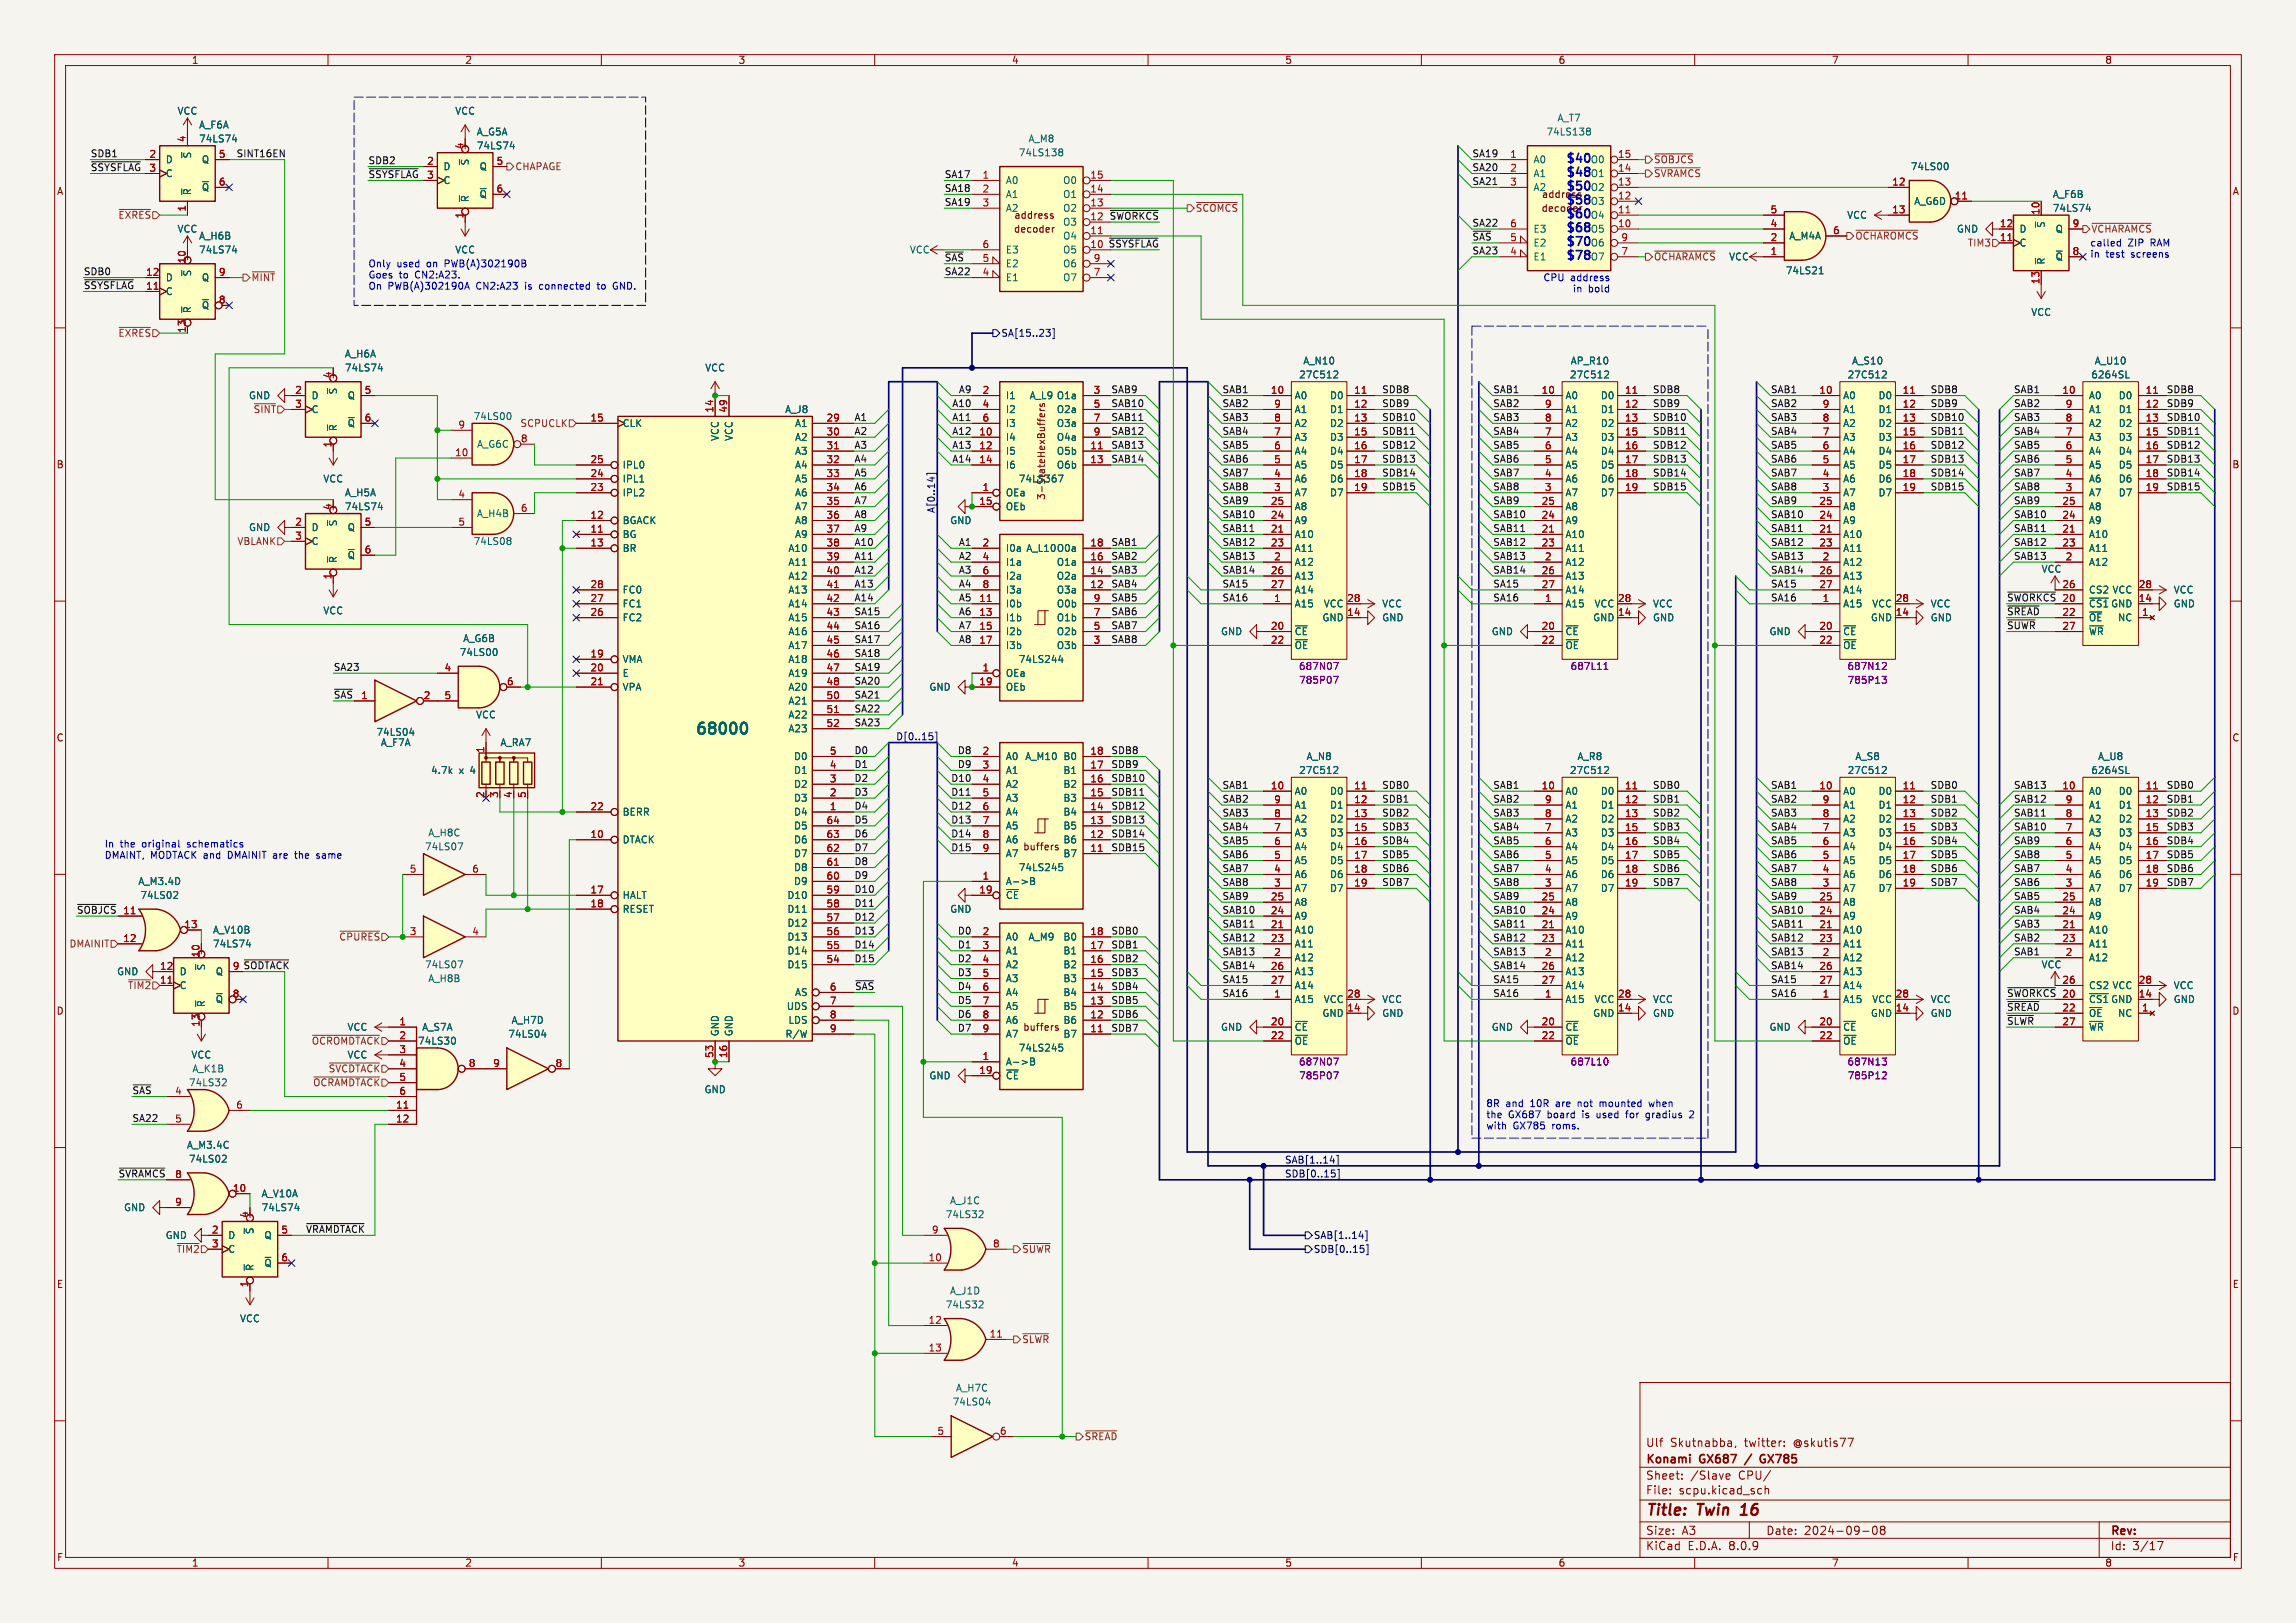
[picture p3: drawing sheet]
<svg xmlns="http://www.w3.org/2000/svg" width="420mm" height="297mm" viewBox="0 0 420 297" stroke-linecap="round" stroke-linejoin="round" font-family="sans-serif">
<defs><g id="words">
<text font-size="2.8" fill="#006464" x="127" y="134.9">68000</text>
<g font-size="2.8" fill="#840000">
<text x="301" y="277.9">Title:</text>
<text x="310.6" y="277.9">Twin</text>
<text x="319.4" y="277.9">16</text>
</g>
<g font-size="2.2" fill="#0000c2">
<text x="286.4" y="30.2">$40</text>
<text x="286.4" y="32.8">$48</text>
<text x="286.4" y="35.3">$50</text>
<text x="286.4" y="37.8">$58</text>
<text x="286.4" y="40.4">$60</text>
<text x="286.4" y="42.9">$68</text>
<text x="286.4" y="45.4">$70</text>
<text x="286.4" y="48">$78</text>
</g>
<g font-size="2.1" fill="#840000">
<text x="301" y="268.2">Konami</text>
<text x="301" y="265">Ulf</text>
<text x="305.5" y="265">Skutnabba,</text>
<text x="311" y="268.2">GX687</text>
<text x="319.2" y="265">twitter:</text>
<text x="323.3" y="268.2">GX785</text>
<text x="328.2" y="265">@skutis77</text>
<text x="301" y="273.7">File:</text>
<text x="301" y="271">Sheet:</text>
<text x="307.1" y="273.7">scpu.kicad_sch</text>
<text x="309.2" y="271">/Slave</text>
<text x="318.1" y="271">CPU/</text>
<text x="301" y="281.1">Size:</text>
<text x="307.6" y="281.1">A3</text>
<text x="323" y="281.1">Date:</text>
<text x="330" y="281.1">2024-09-08</text>
<text x="386" y="281.3">Rev:</text>
<text x="301" y="283.9">KiCad</text>
<text x="308.7" y="283.9">E.D.A.</text>
<text x="316.3" y="283.9">8.0.9</text>
<text x="386" y="283.9">Id:</text>
<text x="390.1" y="283.9">3/17</text>
</g>
<g font-size="1.8" fill="#840000">
<text x="35" y="11.9">1</text>
<text x="85" y="11.9">2</text>
<text x="135" y="11.9">3</text>
<text x="185" y="11.9">4</text>
<text x="235" y="11.9">5</text>
<text x="285" y="11.9">6</text>
<text x="335" y="11.9">7</text>
<text x="385" y="11.9">8</text>
<text x="10.3" y="35.9">A</text>
<text x="408.3" y="35.9">A</text>
<text x="185.4" y="40.2">address</text>
<text x="281.9" y="39">decoder</text>
<text x="281.9" y="36.4">address</text>
<text x="185.4" y="42.8">decoder</text>
<text x="10.3" y="85.9">B</text>
<text x="408.2" y="85.9">B</text>
<text x="191.4" y="91.6" transform="rotate(-90 191.4 91.6)">3-StateHexBuffers</text>
<text x="10.3" y="135.9">C</text>
<text x="408.2" y="135.9">C</text>
<text x="187.1" y="155.8">buffers</text>
<text x="10.3" y="185.9">D</text>
<text x="408.2" y="185.9">D</text>
<text x="187.1" y="188.8">buffers</text>
<text x="10.3" y="235.9">E</text>
<text x="408.3" y="235.9">E</text>
<text x="10.3" y="285.9">F</text>
<text x="35" y="286.9">1</text>
<text x="85" y="286.9">2</text>
<text x="135" y="286.9">3</text>
<text x="185" y="286.9">4</text>
<text x="235" y="286.9">5</text>
<text x="285" y="286.9">6</text>
<text x="335" y="286.9">7</text>
<text x="385" y="286.9">8</text>
<text x="408.3" y="285.9">F</text>
</g>
<g font-size="1.8" fill="#006464">
<text x="32.4" y="21.2">VCC</text>
<text x="36.3" y="23.7">A_F6A</text>
<text x="83.2" y="21.2">VCC</text>
<text x="284.8" y="22.5">A_T7</text>
<text x="35.2" y="29.1" transform="rotate(-90 35.2 29.1)">~{S}</text>
<text x="36.3" y="26.3">74LS74</text>
<text x="87.1" y="25">A_G5A</text>
<text x="87.1" y="27.5">74LS74</text>
<text x="186.3" y="28.8">74LS138</text>
<text x="188" y="26.3">A_M8</text>
<text x="282.8" y="25">74LS138</text>
<text x="30.2" y="30.1">D</text>
<text x="30.2" y="32.6">C</text>
<text x="35.2" y="35.8" transform="rotate(-90 35.2 35.8)">~{R}</text>
<text x="36.8" y="30.1">Q</text>
<text x="36.8" y="35.2">~{Q}</text>
<text x="81" y="31.3">D</text>
<text x="81" y="33.9">C</text>
<text x="86" y="30.4" transform="rotate(-90 86 30.4)">~{S}</text>
<text x="87.6" y="31.3">Q</text>
<text x="183.9" y="33.9">A0</text>
<text x="194.4" y="33.9">O0</text>
<text x="280.4" y="30.1">A0</text>
<text x="280.4" y="32.6">A1</text>
<text x="280.4" y="35.2">A2</text>
<text x="349.4" y="31.3">74LS00</text>
<text x="86" y="37.1" transform="rotate(-90 86 37.1)">~{R}</text>
<text x="87.6" y="36.4">~{Q}</text>
<text x="183.9" y="36.4">A1</text>
<text x="183.9" y="39">A2</text>
<text x="194.4" y="41.5">O3</text>
<text x="194.4" y="39">O2</text>
<text x="194.4" y="36.4">O1</text>
<text x="337.8" y="40.2">VCC</text>
<text x="350.1" y="37.7">A_G6D</text>
<text x="374.2" y="41.8" transform="rotate(-90 374.2 41.8)">~{S}</text>
<text x="375.4" y="36.4">A_F6B</text>
<text x="375.4" y="39">74LS74</text>
<text x="32.4" y="42.8">VCC</text>
<text x="36.3" y="44">A_H6B</text>
<text x="36.3" y="46.6">74LS74</text>
<text x="83.2" y="46.6">VCC</text>
<text x="166.3" y="46.6">VCC</text>
<text x="183.9" y="46.6">E3</text>
<text x="194.4" y="46.6">O5</text>
<text x="194.4" y="44">O4</text>
<text x="280.4" y="47.9">E1</text>
<text x="280.4" y="45.3">E2</text>
<text x="280.4" y="42.8">E3</text>
<text x="316.2" y="47.9">VCC</text>
<text x="327.2" y="44">A_M4A</text>
<text x="357.9" y="42.8">GND</text>
<text x="369.3" y="45.3">C</text>
<text x="369.3" y="42.8">D</text>
<text x="375.9" y="47.9">~{Q}</text>
<text x="375.9" y="42.8">Q</text>
<text x="30.2" y="51.7">D</text>
<text x="35.2" y="50.7" transform="rotate(-90 35.2 50.7)">~{S}</text>
<text x="36.8" y="51.7">Q</text>
<text x="183.9" y="51.7">E1</text>
<text x="183.9" y="49.1">E2</text>
<text x="194.4" y="51.7">O7</text>
<text x="194.4" y="49.1">O6</text>
<text x="326.6" y="50.4">74LS21</text>
<text x="374.2" y="48.5" transform="rotate(-90 374.2 48.5)">~{R}</text>
<text x="30.2" y="54.2">C</text>
<text x="35.2" y="57.4" transform="rotate(-90 35.2 57.4)">~{R}</text>
<text x="36.8" y="56.7">~{Q}</text>
<text x="371.5" y="58">VCC</text>
<text x="63" y="65.6">A_H6A</text>
<text x="63" y="68.2">74LS74</text>
<text x="128.9" y="68.2">VCC</text>
<text x="237.5" y="69.4">27C512</text>
<text x="238.3" y="66.9">A_N10</text>
<text x="287.1" y="69.4">27C512</text>
<text x="287.2" y="66.9">AP_R10</text>
<text x="337.9" y="69.4">27C512</text>
<text x="338.7" y="66.9">A_S10</text>
<text x="382.4" y="69.4">6264SL</text>
<text x="383.1" y="66.9">A_U10</text>
<text x="45.4" y="73.3">GND</text>
<text x="56.9" y="73.3">D</text>
<text x="56.9" y="75.8">C</text>
<text x="61.8" y="72.3" transform="rotate(-90 61.8 72.3)">~{S}</text>
<text x="63.5" y="73.3">Q</text>
<text x="86.5" y="77.1">74LS00</text>
<text x="143.5" y="75.8">A_J8</text>
<text x="183.9" y="73.3">I1</text>
<text x="183.9" y="75.8">I2</text>
<text x="188.3" y="73.3">A_L9 O1a</text>
<text x="193.2" y="75.8">O2a</text>
<text x="236.7" y="73.3">A0</text>
<text x="236.7" y="75.8">A1</text>
<text x="243.2" y="73.3">D0</text>
<text x="243.2" y="75.8">D1</text>
<text x="286.3" y="73.3">A0</text>
<text x="286.3" y="75.8">A1</text>
<text x="292.7" y="73.3">D0</text>
<text x="292.7" y="75.8">D1</text>
<text x="337.1" y="73.3">A0</text>
<text x="337.1" y="75.8">A1</text>
<text x="343.5" y="73.3">D0</text>
<text x="343.5" y="75.8">D1</text>
<text x="382" y="73.3">A0</text>
<text x="382" y="75.8">A1</text>
<text x="387.5" y="73.3">D0</text>
<text x="387.5" y="75.8">D1</text>
<text x="61.8" y="79" transform="rotate(-90 61.8 79)">~{R}</text>
<text x="63.5" y="78.3">~{Q}</text>
<text x="87.2" y="82.1">A_G6C</text>
<text x="113.8" y="78.3">CLK</text>
<text x="131.7" y="80.8" transform="rotate(-90 131.7 80.8)">VCC</text>
<text x="134.2" y="80.8" transform="rotate(-90 134.2 80.8)">VCC</text>
<text x="145.3" y="78.3">A1</text>
<text x="145.3" y="80.9">A2</text>
<text x="145.3" y="83.4">A3</text>
<text x="183.9" y="80.9">I4</text>
<text x="183.9" y="83.4">I5</text>
<text x="183.9" y="78.3">I3</text>
<text x="193.2" y="83.4">O5b</text>
<text x="193.2" y="78.3">O3a</text>
<text x="193.2" y="80.9">O4a</text>
<text x="236.7" y="83.4">A4</text>
<text x="236.7" y="80.9">A3</text>
<text x="236.7" y="78.3">A2</text>
<text x="243.2" y="78.3">D2</text>
<text x="243.2" y="80.9">D3</text>
<text x="243.2" y="83.4">D4</text>
<text x="286.3" y="83.4">A4</text>
<text x="286.3" y="80.9">A3</text>
<text x="286.3" y="78.3">A2</text>
<text x="292.7" y="78.3">D2</text>
<text x="292.7" y="80.9">D3</text>
<text x="292.7" y="83.4">D4</text>
<text x="337.1" y="83.4">A4</text>
<text x="337.1" y="80.9">A3</text>
<text x="337.1" y="78.3">A2</text>
<text x="343.5" y="78.3">D2</text>
<text x="343.5" y="80.9">D3</text>
<text x="343.5" y="83.4">D4</text>
<text x="382" y="83.4">A4</text>
<text x="382" y="80.9">A3</text>
<text x="382" y="78.3">A2</text>
<text x="387.5" y="78.3">D2</text>
<text x="387.5" y="80.9">D3</text>
<text x="387.5" y="83.4">D4</text>
<text x="59" y="88.5">VCC</text>
<text x="113.8" y="88.5">IPL1</text>
<text x="113.8" y="86">IPL0</text>
<text x="145.3" y="86">A4</text>
<text x="145.3" y="88.5">A5</text>
<text x="183.9" y="86">I6</text>
<text x="186.3" y="88.5">74LS367</text>
<text x="193.2" y="86">O6b</text>
<text x="236.7" y="88.5">A6</text>
<text x="236.7" y="86">A5</text>
<text x="243.2" y="86">D5</text>
<text x="243.2" y="88.5">D6</text>
<text x="286.3" y="88.5">A6</text>
<text x="286.3" y="86">A5</text>
<text x="292.7" y="86">D5</text>
<text x="292.7" y="88.5">D6</text>
<text x="337.1" y="88.5">A6</text>
<text x="337.1" y="86">A5</text>
<text x="343.5" y="86">D5</text>
<text x="343.5" y="88.5">D6</text>
<text x="382" y="88.5">A6</text>
<text x="382" y="86">A5</text>
<text x="387.5" y="86">D5</text>
<text x="387.5" y="88.5">D6</text>
<text x="63" y="91">A_H5A</text>
<text x="63" y="93.6">74LS74</text>
<text x="87.1" y="94.8">A_H4B</text>
<text x="113.8" y="91">IPL2</text>
<text x="145.3" y="91">A6</text>
<text x="145.3" y="93.6">A7</text>
<text x="183.9" y="91">OEa</text>
<text x="183.9" y="93.6">OEb</text>
<text x="236.7" y="93.6">A8</text>
<text x="236.7" y="91">A7</text>
<text x="243.2" y="91">D7</text>
<text x="286.3" y="93.6">A8</text>
<text x="286.3" y="91">A7</text>
<text x="292.7" y="91">D7</text>
<text x="337.1" y="93.6">A8</text>
<text x="337.1" y="91">A7</text>
<text x="343.5" y="91">D7</text>
<text x="382" y="93.6">A8</text>
<text x="382" y="91">A7</text>
<text x="387.5" y="91">D7</text>
<text x="45.4" y="97.4">GND</text>
<text x="56.9" y="97.4">D</text>
<text x="56.9" y="99.9">C</text>
<text x="61.8" y="96.4" transform="rotate(-90 61.8 96.4)">~{S}</text>
<text x="63.5" y="97.4">Q</text>
<text x="86.5" y="99.9">74LS08</text>
<text x="113.8" y="98.7">BG</text>
<text x="113.8" y="96.1">BGACK</text>
<text x="113.8" y="101.2">BR</text>
<text x="144.1" y="101.2">A10</text>
<text x="145.3" y="96.1">A8</text>
<text x="145.3" y="98.7">A9</text>
<text x="173.7" y="96.1">GND</text>
<text x="183.9" y="101.2">I0a</text>
<text x="187.6" y="101.2">A_L10 O0a</text>
<text x="236.7" y="98.7">A10</text>
<text x="236.7" y="101.2">A11</text>
<text x="236.7" y="96.1">A9</text>
<text x="286.3" y="98.7">A10</text>
<text x="286.3" y="101.2">A11</text>
<text x="286.3" y="96.1">A9</text>
<text x="337.1" y="98.7">A10</text>
<text x="337.1" y="101.2">A11</text>
<text x="337.1" y="96.1">A9</text>
<text x="382" y="98.7">A10</text>
<text x="382" y="101.2">A11</text>
<text x="382" y="96.1">A9</text>
<text x="61.8" y="103.1" transform="rotate(-90 61.8 103.1)">~{R}</text>
<text x="63.5" y="102.5">~{Q}</text>
<text x="144.1" y="103.7">A11</text>
<text x="144.1" y="106.3">A12</text>
<text x="183.9" y="103.7">I1a</text>
<text x="183.9" y="106.3">I2a</text>
<text x="193.2" y="106.3">O2a</text>
<text x="193.2" y="103.7">O1a</text>
<text x="236.7" y="103.7">A12</text>
<text x="236.7" y="106.3">A13</text>
<text x="286.3" y="103.7">A12</text>
<text x="286.3" y="106.3">A13</text>
<text x="337.1" y="103.7">A12</text>
<text x="337.1" y="106.3">A13</text>
<text x="373.3" y="105">VCC</text>
<text x="382" y="103.7">A12</text>
<text x="59" y="112.6">VCC</text>
<text x="113.8" y="113.9">FC2</text>
<text x="113.8" y="111.4">FC1</text>
<text x="113.8" y="108.8">FC0</text>
<text x="144.1" y="108.8">A13</text>
<text x="144.1" y="111.4">A14</text>
<text x="144.1" y="113.9">A15</text>
<text x="183.9" y="111.4">I0b</text>
<text x="183.9" y="113.9">I1b</text>
<text x="183.9" y="108.8">I3a</text>
<text x="193.2" y="108.8">O3a</text>
<text x="193.2" y="113.9">O1b</text>
<text x="193.2" y="111.4">O0b</text>
<text x="236.7" y="111.4">A15</text>
<text x="236.7" y="108.8">A14</text>
<text x="241.8" y="113.9">GND</text>
<text x="242" y="111.4">VCC</text>
<text x="252.7" y="113.9">GND</text>
<text x="252.7" y="111.4">VCC</text>
<text x="286.3" y="111.4">A15</text>
<text x="286.3" y="108.8">A14</text>
<text x="291.3" y="113.9">GND</text>
<text x="291.6" y="111.4">VCC</text>
<text x="302.3" y="113.9">GND</text>
<text x="302.3" y="111.4">VCC</text>
<text x="337.1" y="111.4">A15</text>
<text x="337.1" y="108.8">A14</text>
<text x="342.1" y="113.9">GND</text>
<text x="342.4" y="111.4">VCC</text>
<text x="353.1" y="113.9">GND</text>
<text x="353.1" y="111.4">VCC</text>
<text x="382" y="111.4">~{CS1}</text>
<text x="382" y="113.9">~{OE} NC</text>
<text x="382" y="108.8">CS2 VCC</text>
<text x="386.1" y="111.4">GND</text>
<text x="397.5" y="111.4">GND</text>
<text x="397.5" y="108.8">VCC</text>
<text x="84.6" y="117.7">A_G6B</text>
<text x="144.1" y="116.4">A16</text>
<text x="144.1" y="119">A17</text>
<text x="183.9" y="116.4">I2b</text>
<text x="183.9" y="119">I3b</text>
<text x="193.2" y="119">O3b</text>
<text x="193.2" y="116.4">O2b</text>
<text x="223.2" y="116.4">GND</text>
<text x="236.7" y="116.4">~{CE}</text>
<text x="236.7" y="119">~{OE}</text>
<text x="272.8" y="116.4">GND</text>
<text x="286.3" y="116.4">~{CE}</text>
<text x="286.3" y="119">~{OE}</text>
<text x="323.6" y="116.4">GND</text>
<text x="337.1" y="116.4">~{CE}</text>
<text x="337.1" y="119">~{OE}</text>
<text x="382" y="116.4">~{WR}</text>
<text x="84" y="120.2">74LS00</text>
<text x="113.8" y="121.5">VMA</text>
<text x="113.8" y="124.1">E</text>
<text x="144.1" y="121.5">A18</text>
<text x="144.1" y="124.1">A19</text>
<text x="183.9" y="124.1">OEa</text>
<text x="186.3" y="121.5">74LS244</text>
<text x="87" y="131.7">VCC</text>
<text x="113.8" y="126.6">VPA</text>
<text x="144.1" y="126.6">A20</text>
<text x="144.1" y="129.1">A21</text>
<text x="144.1" y="131.7">A22</text>
<text x="169.9" y="126.6">GND</text>
<text x="183.9" y="126.6">OEb</text>
<text x="68.8" y="134.8">74LS04</text>
<text x="69.6" y="136.8">A_F7A</text>
<text x="91.4" y="136.8">A_RA7</text>
<text x="144.1" y="134.2">A23</text>
<text x="78.7" y="141.8">4.7k</text>
<text x="84" y="141.8">x</text>
<text x="86.2" y="141.8">4</text>
<text x="145.1" y="141.8">D1</text>
<text x="145.1" y="139.3">D0</text>
<text x="183.9" y="139.3">A0</text>
<text x="183.9" y="141.8">A1</text>
<text x="187.4" y="139.3">A_M10</text>
<text x="194.4" y="141.8">B1</text>
<text x="194.4" y="139.3">B0</text>
<text x="237.5" y="141.8">27C512</text>
<text x="238.9" y="139.3">A_N8</text>
<text x="287.1" y="141.8">27C512</text>
<text x="288.5" y="139.3">A_R8</text>
<text x="337.9" y="141.8">27C512</text>
<text x="339.3" y="139.3">A_S8</text>
<text x="382.4" y="141.8">6264SL</text>
<text x="383.7" y="139.3">A_U8</text>
<text x="113.8" y="149.5">BERR</text>
<text x="145.1" y="149.5">D4</text>
<text x="145.1" y="146.9">D3</text>
<text x="145.1" y="144.4">D2</text>
<text x="183.9" y="144.4">A2</text>
<text x="183.9" y="146.9">A3</text>
<text x="183.9" y="149.5">A4</text>
<text x="194.4" y="149.5">B4</text>
<text x="194.4" y="146.9">B3</text>
<text x="194.4" y="144.4">B2</text>
<text x="236.7" y="145.6">A0</text>
<text x="236.7" y="148.2">A1</text>
<text x="243.2" y="145.6">D0</text>
<text x="243.2" y="148.2">D1</text>
<text x="286.3" y="145.6">A0</text>
<text x="286.3" y="148.2">A1</text>
<text x="292.7" y="145.6">D0</text>
<text x="292.7" y="148.2">D1</text>
<text x="337.1" y="145.6">A0</text>
<text x="337.1" y="148.2">A1</text>
<text x="343.5" y="145.6">D0</text>
<text x="343.5" y="148.2">D1</text>
<text x="382" y="145.6">A0</text>
<text x="382" y="148.2">A1</text>
<text x="387.5" y="145.6">D0</text>
<text x="387.5" y="148.2">D1</text>
<text x="77.6" y="155.8">74LS07</text>
<text x="78.2" y="153.3">A_H8C</text>
<text x="113.8" y="154.5">DTACK</text>
<text x="145.1" y="154.5">D6</text>
<text x="145.1" y="152">D5</text>
<text x="183.9" y="152">A5</text>
<text x="183.9" y="154.5">A6</text>
<text x="194.4" y="154.5">B6</text>
<text x="194.4" y="152">B5</text>
<text x="236.7" y="155.8">A4</text>
<text x="236.7" y="153.3">A3</text>
<text x="236.7" y="150.7">A2</text>
<text x="243.2" y="150.7">D2</text>
<text x="243.2" y="153.3">D3</text>
<text x="243.2" y="155.8">D4</text>
<text x="286.3" y="155.8">A4</text>
<text x="286.3" y="153.3">A3</text>
<text x="286.3" y="150.7">A2</text>
<text x="292.7" y="150.7">D2</text>
<text x="292.7" y="153.3">D3</text>
<text x="292.7" y="155.8">D4</text>
<text x="337.1" y="155.8">A4</text>
<text x="337.1" y="153.3">A3</text>
<text x="337.1" y="150.7">A2</text>
<text x="343.5" y="150.7">D2</text>
<text x="343.5" y="153.3">D3</text>
<text x="343.5" y="155.8">D4</text>
<text x="382" y="155.8">A4</text>
<text x="382" y="153.3">A3</text>
<text x="382" y="150.7">A2</text>
<text x="387.5" y="150.7">D2</text>
<text x="387.5" y="153.3">D3</text>
<text x="387.5" y="155.8">D4</text>
<text x="145.1" y="159.6">D8</text>
<text x="145.1" y="157.1">D7</text>
<text x="183.9" y="157.1">A7</text>
<text x="186.3" y="159.6">74LS245</text>
<text x="194.4" y="157.1">B7</text>
<text x="236.7" y="160.9">A6</text>
<text x="236.7" y="158.3">A5</text>
<text x="243.2" y="158.3">D5</text>
<text x="243.2" y="160.9">D6</text>
<text x="286.3" y="160.9">A6</text>
<text x="286.3" y="158.3">A5</text>
<text x="292.7" y="158.3">D5</text>
<text x="292.7" y="160.9">D6</text>
<text x="337.1" y="160.9">A6</text>
<text x="337.1" y="158.3">A5</text>
<text x="343.5" y="158.3">D5</text>
<text x="343.5" y="160.9">D6</text>
<text x="382" y="160.9">A6</text>
<text x="382" y="158.3">A5</text>
<text x="387.5" y="158.3">D5</text>
<text x="387.5" y="160.9">D6</text>
<text x="25.2" y="162.2">A_M3.4D</text>
<text x="25.6" y="164.7">74LS02</text>
<text x="113.8" y="164.7">HALT</text>
<text x="113.8" y="167.2">RESET</text>
<text x="143.9" y="167.2">D11</text>
<text x="143.9" y="164.7">D10</text>
<text x="145.1" y="162.2">D9</text>
<text x="173.7" y="167.2">GND</text>
<text x="183.9" y="162.2">A-&gt;B</text>
<text x="183.9" y="164.7">~{CE}</text>
<text x="236.7" y="166">A8</text>
<text x="236.7" y="163.4">A7</text>
<text x="243.2" y="163.4">D7</text>
<text x="286.3" y="166">A8</text>
<text x="286.3" y="163.4">A7</text>
<text x="292.7" y="163.4">D7</text>
<text x="337.1" y="166">A8</text>
<text x="337.1" y="163.4">A7</text>
<text x="343.5" y="163.4">D7</text>
<text x="382" y="166">A8</text>
<text x="382" y="163.4">A7</text>
<text x="387.5" y="163.4">D7</text>
<text x="38.9" y="171">A_V10B</text>
<text x="38.9" y="173.6">74LS74</text>
<text x="143.9" y="172.3">D13</text>
<text x="143.9" y="169.8">D12</text>
<text x="183.9" y="172.3">A0</text>
<text x="188" y="172.3">A_M9</text>
<text x="194.4" y="172.3">B0</text>
<text x="236.7" y="171">A10</text>
<text x="236.7" y="173.6">A11</text>
<text x="236.7" y="168.5">A9</text>
<text x="286.3" y="171">A10</text>
<text x="286.3" y="173.6">A11</text>
<text x="286.3" y="168.5">A9</text>
<text x="337.1" y="171">A10</text>
<text x="337.1" y="173.6">A11</text>
<text x="337.1" y="168.5">A9</text>
<text x="382" y="171">A10</text>
<text x="382" y="173.6">A11</text>
<text x="382" y="168.5">A9</text>
<text x="21.3" y="178.7">GND</text>
<text x="32.8" y="178.7">D</text>
<text x="37.7" y="177.7" transform="rotate(-90 37.7 177.7)">~{S}</text>
<text x="39.4" y="178.7">Q</text>
<text x="77.6" y="177.4">74LS07</text>
<text x="78.2" y="179.9">A_H8B</text>
<text x="143.9" y="177.4">D15</text>
<text x="143.9" y="174.9">D14</text>
<text x="183.9" y="174.9">A1</text>
<text x="183.9" y="177.4">A2</text>
<text x="183.9" y="179.9">A3</text>
<text x="194.4" y="179.9">B3</text>
<text x="194.4" y="177.4">B2</text>
<text x="194.4" y="174.9">B1</text>
<text x="236.7" y="176.1">A12</text>
<text x="236.7" y="178.7">A13</text>
<text x="286.3" y="176.1">A12</text>
<text x="286.3" y="178.7">A13</text>
<text x="337.1" y="176.1">A12</text>
<text x="337.1" y="178.7">A13</text>
<text x="373.3" y="177.4">VCC</text>
<text x="382" y="176.1">A12</text>
<text x="32.8" y="181.2">C</text>
<text x="37.7" y="184.4" transform="rotate(-90 37.7 184.4)">~{R}</text>
<text x="39.4" y="183.7">~{Q}</text>
<text x="143.8" y="185">UDS</text>
<text x="145.3" y="182.5">AS</text>
<text x="183.9" y="182.5">A4</text>
<text x="183.9" y="185">A5</text>
<text x="194.4" y="185">B5</text>
<text x="194.4" y="182.5">B4</text>
<text x="236.7" y="183.7">A15</text>
<text x="236.7" y="181.2">A14</text>
<text x="242" y="183.7">VCC</text>
<text x="252.7" y="183.7">VCC</text>
<text x="286.3" y="183.7">A15</text>
<text x="286.3" y="181.2">A14</text>
<text x="291.6" y="183.7">VCC</text>
<text x="302.3" y="183.7">VCC</text>
<text x="337.1" y="183.7">A15</text>
<text x="337.1" y="181.2">A14</text>
<text x="342.4" y="183.7">VCC</text>
<text x="353.1" y="183.7">VCC</text>
<text x="382" y="183.7">~{CS1}</text>
<text x="382" y="181.2">CS2 VCC</text>
<text x="386.1" y="183.7">GND</text>
<text x="397.5" y="183.7">GND</text>
<text x="397.5" y="181.2">VCC</text>
<text x="63.5" y="188.8">VCC</text>
<text x="76.4" y="191.4">74LS30</text>
<text x="77.1" y="188.8">A_S7A</text>
<text x="92.9" y="190.1">74LS04</text>
<text x="93.5" y="187.6">A_H7D</text>
<text x="131.7" y="189.7" transform="rotate(-90 131.7 189.7)">GND</text>
<text x="134.2" y="189.7" transform="rotate(-90 134.2 189.7)">GND</text>
<text x="143.6" y="190.1">R/W</text>
<text x="144.1" y="187.6">LDS</text>
<text x="183.9" y="187.6">A6</text>
<text x="183.9" y="190.1">A7</text>
<text x="194.4" y="190.1">B7</text>
<text x="194.4" y="187.6">B6</text>
<text x="223.2" y="188.8">GND</text>
<text x="236.7" y="188.8">~{CE}</text>
<text x="236.7" y="191.4">~{OE}</text>
<text x="241.8" y="186.3">GND</text>
<text x="252.7" y="186.3">GND</text>
<text x="272.8" y="188.8">GND</text>
<text x="286.3" y="188.8">~{CE}</text>
<text x="286.3" y="191.4">~{OE}</text>
<text x="291.3" y="186.3">GND</text>
<text x="302.3" y="186.3">GND</text>
<text x="323.6" y="188.8">GND</text>
<text x="337.1" y="188.8">~{CE}</text>
<text x="337.1" y="191.4">~{OE}</text>
<text x="342.1" y="186.3">GND</text>
<text x="353.1" y="186.3">GND</text>
<text x="382" y="186.3">~{OE} NC</text>
<text x="382" y="188.8">~{WR}</text>
<text x="34.9" y="193.9">VCC</text>
<text x="35.1" y="196.4">A_K1B</text>
<text x="63.5" y="193.9">VCC</text>
<text x="169.9" y="197.7">GND</text>
<text x="183.9" y="195.2">A-&gt;B</text>
<text x="183.9" y="197.7">~{CE}</text>
<text x="186.3" y="192.6">74LS245</text>
<text x="34.5" y="199">74LS32</text>
<text x="128.8" y="200.3">GND</text>
<text x="34.1" y="210.4">A_M3.4C</text>
<text x="34.5" y="213">74LS02</text>
<text x="22.6" y="221.8">GND</text>
<text x="47.7" y="219.3">A_V10A</text>
<text x="47.7" y="221.8">74LS74</text>
<text x="173.7" y="220.6">A_J1C</text>
<text x="30.2" y="226.9">GND</text>
<text x="41.7" y="226.9">D</text>
<text x="46.6" y="225.9" transform="rotate(-90 46.6 225.9)">~{S}</text>
<text x="48.3" y="226.9">Q</text>
<text x="172.9" y="223.1">74LS32</text>
<text x="41.7" y="229.5">C</text>
<text x="46.6" y="232.7" transform="rotate(-90 46.6 232.7)">~{R}</text>
<text x="48.3" y="232">~{Q}</text>
<text x="172.9" y="239.6">74LS32</text>
<text x="173.7" y="237.1">A_J1D</text>
<text x="43.8" y="242.2">VCC</text>
<text x="174.2" y="257.4">74LS04</text>
<text x="174.8" y="254.9">A_H7C</text>
</g>
<g font-size="1.8" fill="#0f0f0f">
<text x="16.5" y="28.9">SDB1</text>
<text x="43.2" y="28.9">SINT16EN</text>
<text x="269.2" y="28.9">SA19</text>
<text x="16.5" y="31.4">~{SSYSFLAG}</text>
<text x="67.3" y="30.1">SDB2</text>
<text x="67.3" y="32.7">~{SSYSFLAG}</text>
<text x="172.7" y="32.7">SA17</text>
<text x="172.7" y="35.2">SA18</text>
<text x="269.2" y="31.4">SA20</text>
<text x="269.2" y="33.9">SA21</text>
<text x="172.7" y="37.8">SA19</text>
<text x="202.9" y="40.3">~{SWORKCS}</text>
<text x="269.2" y="41.6">SA22</text>
<text x="172.7" y="47.9">~{SAS} 5</text>
<text x="202.7" y="45.4">~{SSYSFLAG}</text>
<text x="269.2" y="46.6">SA23</text>
<text x="269.2" y="44.1">~{SAS} 5</text>
<text x="15.2" y="50.5">SDB0</text>
<text x="15.2" y="53">~{SSYSFLAG}11</text>
<text x="172.7" y="50.5">SA22</text>
<text x="156.2" y="77.1">A1</text>
<text x="174.1" y="74.6">A10</text>
<text x="174.1" y="77.1">A11</text>
<text x="175.3" y="72">A9</text>
<text x="203.2" y="77.1">SAB11</text>
<text x="203.2" y="74.6">SAB10</text>
<text x="203.2" y="72">SAB9</text>
<text x="223.5" y="77.1">SAB3</text>
<text x="223.5" y="74.6">SAB2</text>
<text x="223.5" y="72">SAB1</text>
<text x="252.7" y="77.1">SDB10</text>
<text x="252.7" y="72">SDB8</text>
<text x="252.7" y="74.6">SDB9</text>
<text x="273" y="74.6">SAB2</text>
<text x="273" y="77.1">SAB3</text>
<text x="273" y="72">SAB1</text>
<text x="302.3" y="72">SDB8</text>
<text x="302.3" y="74.6">SDB9</text>
<text x="302.3" y="77.1">SDB10</text>
<text x="323.8" y="77.1">SAB3</text>
<text x="323.8" y="72">SAB1</text>
<text x="323.8" y="74.6">SAB2</text>
<text x="353.1" y="74.6">SDB9</text>
<text x="353.1" y="72">SDB8</text>
<text x="353.1" y="77.1">SDB10</text>
<text x="368.3" y="74.6">SAB2</text>
<text x="368.3" y="72">SAB1</text>
<text x="368.3" y="77.1">SAB3</text>
<text x="396.2" y="72">SDB8</text>
<text x="396.2" y="74.6">SDB9</text>
<text x="396.2" y="77.1">SDB10</text>
<text x="156.2" y="79.7">A2</text>
<text x="156.2" y="82.2">A3</text>
<text x="174.1" y="82.2">A13</text>
<text x="174.1" y="79.7">A12</text>
<text x="203.2" y="79.7">SAB12</text>
<text x="203.2" y="82.2">SAB13</text>
<text x="223.5" y="79.7">SAB4</text>
<text x="223.5" y="82.2">SAB5</text>
<text x="252.7" y="82.2">SDB12</text>
<text x="252.7" y="79.7">SDB11</text>
<text x="273" y="79.7">SAB4</text>
<text x="273" y="82.2">SAB5</text>
<text x="302.3" y="79.7">SDB11</text>
<text x="302.3" y="82.2">SDB12</text>
<text x="323.8" y="82.2">SAB5</text>
<text x="323.8" y="79.7">SAB4</text>
<text x="353.1" y="82.2">SDB12</text>
<text x="353.1" y="79.7">SDB11</text>
<text x="368.3" y="82.2">SAB5</text>
<text x="368.3" y="79.7">SAB4</text>
<text x="396.2" y="79.7">SDB11</text>
<text x="396.2" y="82.2">SDB12</text>
<text x="156.2" y="87.3">A5</text>
<text x="156.2" y="84.7">A4</text>
<text x="156.2" y="89.8">A6</text>
<text x="174.1" y="84.7">A14</text>
<text x="203.2" y="84.7">SAB14</text>
<text x="223.5" y="89.8">SAB8</text>
<text x="223.5" y="84.7">SAB6</text>
<text x="223.5" y="87.3">SAB7</text>
<text x="252.7" y="84.7">SDB13</text>
<text x="252.7" y="87.3">SDB14</text>
<text x="252.7" y="89.8">SDB15</text>
<text x="273" y="89.8">SAB8</text>
<text x="273" y="84.7">SAB6</text>
<text x="273" y="87.3">SAB7</text>
<text x="302.3" y="87.3">SDB14</text>
<text x="302.3" y="89.8">SDB15</text>
<text x="302.3" y="84.7">SDB13</text>
<text x="323.8" y="89.8">SAB8</text>
<text x="323.8" y="87.3">SAB7</text>
<text x="323.8" y="84.7">SAB6</text>
<text x="353.1" y="87.3">SDB14</text>
<text x="353.1" y="84.7">SDB13</text>
<text x="353.1" y="89.8">SDB15</text>
<text x="368.3" y="89.8">SAB8</text>
<text x="368.3" y="84.7">SAB6</text>
<text x="368.3" y="87.3">SAB7</text>
<text x="396.2" y="84.7">SDB13</text>
<text x="396.2" y="87.3">SDB14</text>
<text x="396.2" y="89.8">SDB15</text>
<text x="156.2" y="94.9">A8</text>
<text x="156.2" y="92.4">A7</text>
<text x="223.5" y="94.9">SAB10</text>
<text x="223.5" y="92.4">SAB9</text>
<text x="273" y="94.9">SAB10</text>
<text x="273" y="92.4">SAB9</text>
<text x="323.8" y="94.9">SAB10</text>
<text x="323.8" y="92.4">SAB9</text>
<text x="368.3" y="92.4">SAB9</text>
<text x="368.3" y="94.9">SAB10</text>
<text x="156.2" y="97.4">A9</text>
<text x="156.2" y="100">A10</text>
<text x="175.3" y="100">A1</text>
<text x="203.2" y="100">SAB1</text>
<text x="223.5" y="100">SAB12</text>
<text x="223.5" y="97.4">SAB11</text>
<text x="273" y="97.4">SAB11</text>
<text x="273" y="100">SAB12</text>
<text x="323.8" y="97.4">SAB11</text>
<text x="323.8" y="100">SAB12</text>
<text x="368.3" y="97.4">SAB11</text>
<text x="368.3" y="100">SAB12</text>
<text x="156.2" y="107.6">A13</text>
<text x="156.2" y="105.1">A12</text>
<text x="156.2" y="102.5">A11</text>
<text x="175.3" y="105.1">A3</text>
<text x="175.3" y="102.5">A2</text>
<text x="175.3" y="107.6">A4</text>
<text x="203.2" y="107.6">SAB4</text>
<text x="203.2" y="105.1">SAB3</text>
<text x="203.2" y="102.5">SAB2</text>
<text x="223.5" y="102.5">SAB13</text>
<text x="223.5" y="105.1">SAB14</text>
<text x="223.5" y="107.6">SA15</text>
<text x="273" y="102.5">SAB13</text>
<text x="273" y="107.6">SA15</text>
<text x="273" y="105.1">SAB14</text>
<text x="323.8" y="107.6">SA15</text>
<text x="323.8" y="102.5">SAB13</text>
<text x="323.8" y="105.1">SAB14</text>
<text x="368.3" y="102.5">SAB13</text>
<text x="156.2" y="112.7">SA15</text>
<text x="156.2" y="110.1">A14</text>
<text x="175.3" y="110.1">A5</text>
<text x="175.3" y="112.7">A6</text>
<text x="203.2" y="110.1">SAB5</text>
<text x="203.2" y="112.7">SAB6</text>
<text x="223.5" y="110.1">SA16</text>
<text x="273" y="110.1">SA16</text>
<text x="323.8" y="110.1">SA16</text>
<text x="367" y="112.7">~{SREAD}</text>
<text x="367" y="110.1">~{SWORKCS}</text>
<text x="156.2" y="115.2">SA16</text>
<text x="156.2" y="117.8">SA17</text>
<text x="175.3" y="117.8">A8</text>
<text x="175.3" y="115.2">A7</text>
<text x="203.2" y="117.8">SAB8</text>
<text x="203.2" y="115.2">SAB7</text>
<text x="367" y="115.2">~{SUWR}</text>
<text x="61" y="122.8">SA23</text>
<text x="156.2" y="120.3">SA18</text>
<text x="156.2" y="122.8">SA19</text>
<text x="156.2" y="125.4">SA20</text>
<text x="61" y="127.9">~{SAS}1</text>
<text x="156.2" y="130.5">SA22</text>
<text x="156.2" y="127.9">SA21</text>
<text x="156.2" y="133">SA23</text>
<text x="156.2" y="140.6">D1</text>
<text x="156.2" y="143.2">D2</text>
<text x="156.2" y="138.1">D0</text>
<text x="173.9" y="143.2">D10</text>
<text x="175.1" y="138.1">D8</text>
<text x="175.1" y="140.6">D9</text>
<text x="203.2" y="140.6">SDB9</text>
<text x="203.2" y="143.2">SDB10</text>
<text x="203.2" y="138.1">SDB8</text>
<text x="156.2" y="145.7">D3</text>
<text x="156.2" y="148.2">D4</text>
<text x="173.9" y="145.7">D11</text>
<text x="173.9" y="148.2">D12</text>
<text x="203.2" y="145.7">SDB11</text>
<text x="203.2" y="148.2">SDB12</text>
<text x="223.5" y="147">SAB2</text>
<text x="223.5" y="144.4">SAB1</text>
<text x="223.5" y="149.5">SAB3</text>
<text x="252.7" y="144.4">SDB0</text>
<text x="252.7" y="149.5">SDB2</text>
<text x="252.7" y="147">SDB1</text>
<text x="273" y="149.5">SAB3</text>
<text x="273" y="147">SAB2</text>
<text x="273" y="144.4">SAB1</text>
<text x="302.3" y="144.4">SDB0</text>
<text x="302.3" y="147">SDB1</text>
<text x="302.3" y="149.5">SDB2</text>
<text x="323.8" y="149.5">SAB3</text>
<text x="323.8" y="147">SAB2</text>
<text x="323.8" y="144.4">SAB1</text>
<text x="353.1" y="147">SDB1</text>
<text x="353.1" y="149.5">SDB2</text>
<text x="353.1" y="144.4">SDB0</text>
<text x="368.3" y="147">SAB12</text>
<text x="368.3" y="149.5">SAB11</text>
<text x="368.3" y="144.4">SAB13</text>
<text x="396.2" y="144.4">SDB0</text>
<text x="396.2" y="149.5">SDB2</text>
<text x="396.2" y="147">SDB1</text>
<text x="156.2" y="155.9">D7</text>
<text x="156.2" y="150.8">D5</text>
<text x="156.2" y="153.3">D6</text>
<text x="173.9" y="155.9">D15</text>
<text x="173.9" y="150.8">D13</text>
<text x="173.9" y="153.3">D14</text>
<text x="203.2" y="150.8">SDB13</text>
<text x="203.2" y="153.3">SDB14</text>
<text x="203.2" y="155.9">SDB15</text>
<text x="223.5" y="154.6">SAB5</text>
<text x="223.5" y="152.1">SAB4</text>
<text x="252.7" y="152.1">SDB3</text>
<text x="252.7" y="154.6">SDB4</text>
<text x="273" y="154.6">SAB5</text>
<text x="273" y="152.1">SAB4</text>
<text x="302.3" y="154.6">SDB4</text>
<text x="302.3" y="152.1">SDB3</text>
<text x="323.8" y="152.1">SAB4</text>
<text x="323.8" y="154.6">SAB5</text>
<text x="353.1" y="152.1">SDB3</text>
<text x="353.1" y="154.6">SDB4</text>
<text x="368.3" y="154.6">SAB9</text>
<text x="368.3" y="152.1">SAB10</text>
<text x="396.2" y="154.6">SDB4</text>
<text x="396.2" y="152.1">SDB3</text>
<text x="156.2" y="158.4">D8</text>
<text x="156.2" y="160.9">D9</text>
<text x="223.5" y="159.7">SAB7</text>
<text x="223.5" y="157.1">SAB6</text>
<text x="252.7" y="159.7">SDB6</text>
<text x="252.7" y="157.1">SDB5</text>
<text x="273" y="159.7">SAB7</text>
<text x="273" y="157.1">SAB6</text>
<text x="302.3" y="159.7">SDB6</text>
<text x="302.3" y="157.1">SDB5</text>
<text x="323.8" y="157.1">SAB6</text>
<text x="323.8" y="159.7">SAB7</text>
<text x="353.1" y="157.1">SDB5</text>
<text x="353.1" y="159.7">SDB6</text>
<text x="368.3" y="157.1">SAB8</text>
<text x="368.3" y="159.7">SAB7</text>
<text x="396.2" y="159.7">SDB6</text>
<text x="396.2" y="157.1">SDB5</text>
<text x="14" y="167.3">~{SOBJCS}</text>
<text x="156.2" y="166">D11</text>
<text x="156.2" y="163.5">D10</text>
<text x="223.5" y="162.2">SAB8</text>
<text x="223.5" y="167.3">SAB10</text>
<text x="223.5" y="164.8">SAB9</text>
<text x="252.7" y="162.2">SDB7</text>
<text x="273" y="162.2">SAB8</text>
<text x="273" y="167.3">SAB10</text>
<text x="273" y="164.8">SAB9</text>
<text x="302.3" y="162.2">SDB7</text>
<text x="323.8" y="164.8">SAB9</text>
<text x="323.8" y="167.3">SAB10</text>
<text x="323.8" y="162.2">SAB8</text>
<text x="353.1" y="162.2">SDB7</text>
<text x="368.3" y="164.8">SAB5</text>
<text x="368.3" y="167.3">SAB4</text>
<text x="368.3" y="162.2">SAB6</text>
<text x="396.2" y="162.2">SDB7</text>
<text x="156.2" y="173.6">D14</text>
<text x="156.2" y="171.1">D13</text>
<text x="156.2" y="168.6">D12</text>
<text x="175.1" y="173.6">D1</text>
<text x="175.1" y="171.1">D0</text>
<text x="203.2" y="173.6">SDB1</text>
<text x="203.2" y="171.1">SDB0</text>
<text x="223.5" y="172.4">SAB12</text>
<text x="223.5" y="169.8">SAB11</text>
<text x="273" y="169.8">SAB11</text>
<text x="273" y="172.4">SAB12</text>
<text x="323.8" y="169.8">SAB11</text>
<text x="323.8" y="172.4">SAB12</text>
<text x="368.3" y="169.8">SAB3</text>
<text x="368.3" y="172.4">SAB2</text>
<text x="42.5" y="177.5">9 ~{SODTACK}</text>
<text x="156.2" y="176.2">D15</text>
<text x="175.1" y="176.2">D2</text>
<text x="175.1" y="178.7">D3</text>
<text x="203.2" y="178.7">SDB3</text>
<text x="203.2" y="176.2">SDB2</text>
<text x="223.5" y="177.5">SAB14</text>
<text x="223.5" y="174.9">SAB13</text>
<text x="223.5" y="180">SA15</text>
<text x="273" y="180">SA15</text>
<text x="273" y="174.9">SAB13</text>
<text x="273" y="177.5">SAB14</text>
<text x="323.8" y="180">SA15</text>
<text x="323.8" y="174.9">SAB13</text>
<text x="323.8" y="177.5">SAB14</text>
<text x="368.3" y="174.9">SAB1</text>
<text x="156.3" y="181.3">~{SAS}</text>
<text x="175.1" y="183.8">D5</text>
<text x="175.1" y="181.3">D4</text>
<text x="203.2" y="181.3">SDB4</text>
<text x="203.2" y="183.8">SDB5</text>
<text x="223.5" y="182.5">SA16</text>
<text x="273" y="182.5">SA16</text>
<text x="323.8" y="182.5">SA16</text>
<text x="367" y="182.5">~{SWORKCS}</text>
<text x="367" y="185.1">~{SREAD}</text>
<text x="175.1" y="186.3">D6</text>
<text x="175.1" y="188.9">D7</text>
<text x="203.2" y="188.9">SDB7</text>
<text x="203.2" y="186.3">SDB6</text>
<text x="367" y="187.6">~{SLWR}</text>
<text x="24.1" y="200.3">~{SAS}</text>
<text x="24.1" y="205.4">SA22</text>
<text x="21.6" y="215.6">~{SVRAMCS}8</text>
<text x="55.9" y="225.7">~{VRAMDTACK}</text>
</g>
<g font-size="1.8" fill="#a90000">
<text x="27.2" y="29">2</text>
<text x="34" y="26.1" transform="rotate(-90 34 26.1)">4</text>
<text x="39.9" y="29">5</text>
<text x="84.2" y="27.5">+</text>
<text x="84.8" y="27.4" transform="rotate(-90 84.8 27.4)">4</text>
<text x="276.2" y="29">1</text>
<text x="295.9" y="29">15</text>
<text x="27.2" y="31.5">3</text>
<text x="39.9" y="34">6</text>
<text x="78" y="30.2">2</text>
<text x="78" y="32.8">3</text>
<text x="90.7" y="30.2">5</text>
<text x="90.7" y="35.3">6</text>
<text x="179.6" y="32.8">1</text>
<text x="179.6" y="35.3">2</text>
<text x="199.3" y="35.3">14</text>
<text x="199.3" y="32.8">15</text>
<text x="276.2" y="31.5">2</text>
<text x="276.2" y="34">3</text>
<text x="295.9" y="34">13</text>
<text x="295.9" y="31.5">14</text>
<text x="346" y="34">12</text>
<text x="34" y="38.8" transform="rotate(-90 34 38.8)">1</text>
<text x="84.8" y="40.1" transform="rotate(-90 84.8 40.1)">1</text>
<text x="179.6" y="37.8">3</text>
<text x="199.3" y="40.4">12</text>
<text x="199.3" y="37.8">13</text>
<text x="276.2" y="41.7">6</text>
<text x="295.9" y="41.7">10</text>
<text x="295.9" y="39.1">11</text>
<text x="295.9" y="36.6">12</text>
<text x="323.8" y="41.7">4</text>
<text x="323.8" y="39.1">5</text>
<text x="346" y="39.1">13</text>
<text x="357.5" y="36.6">11</text>
<text x="365.7" y="41.7">12</text>
<text x="373.1" y="39.4" transform="rotate(-90 373.1 39.4)">10</text>
<text x="379" y="41.7">9</text>
<text x="33.4" y="47.9">+</text>
<text x="179.6" y="45.5">6</text>
<text x="199.3" y="45.5">10</text>
<text x="199.3" y="42.9">11</text>
<text x="276.2" y="46.7">4</text>
<text x="296.5" y="46.7">7</text>
<text x="296.5" y="44.2">9</text>
<text x="323.8" y="46.7">1</text>
<text x="323.8" y="44.2">2</text>
<text x="335.2" y="42.9">6</text>
<text x="365.7" y="44.2">11</text>
<text x="379" y="46.7">8</text>
<text x="26.6" y="50.5">12</text>
<text x="26.6" y="53.1">11</text>
<text x="34" y="48.3" transform="rotate(-90 34 48.3)">10</text>
<text x="39.9" y="50.5">9</text>
<text x="179.6" y="50.5">4</text>
<text x="200" y="50.5">7</text>
<text x="200" y="48">9</text>
<text x="373.1" y="52.1" transform="rotate(-90 373.1 52.1)">13</text>
<text x="39.9" y="55.6">8</text>
<text x="34" y="61" transform="rotate(-90 34 61)">13</text>
<text x="60.1" y="69.5">+</text>
<text x="60.7" y="69.3" transform="rotate(-90 60.7 69.3)">4</text>
<text x="53.9" y="72.1">2</text>
<text x="53.9" y="74.7">3</text>
<text x="66.6" y="72.1">5</text>
<text x="66.6" y="77.2">6</text>
<text x="107.9" y="77.2">15</text>
<text x="130.6" y="75.6" transform="rotate(-90 130.6 75.6)">14</text>
<text x="133.1" y="75.6" transform="rotate(-90 133.1 75.6)">49</text>
<text x="151.1" y="77.2">29</text>
<text x="179.6" y="72.1">2</text>
<text x="179.6" y="74.7">4</text>
<text x="179.6" y="77.2">6</text>
<text x="200" y="72.1">3</text>
<text x="200" y="74.7">5</text>
<text x="200" y="77.2">7</text>
<text x="232.4" y="72.1">10</text>
<text x="233" y="77.2">8</text>
<text x="233" y="74.7">9</text>
<text x="247.6" y="72.1">11</text>
<text x="247.6" y="74.7">12</text>
<text x="247.6" y="77.2">13</text>
<text x="281.9" y="72.1">10</text>
<text x="282.5" y="77.2">8</text>
<text x="282.5" y="74.7">9</text>
<text x="297.1" y="72.1">11</text>
<text x="297.1" y="74.7">12</text>
<text x="297.1" y="77.2">13</text>
<text x="332.7" y="72.1">10</text>
<text x="333.3" y="77.2">8</text>
<text x="333.3" y="74.7">9</text>
<text x="347.9" y="72.1">11</text>
<text x="347.9" y="74.7">12</text>
<text x="347.9" y="77.2">13</text>
<text x="377.1" y="72.1">10</text>
<text x="377.8" y="77.2">8</text>
<text x="377.8" y="74.7">9</text>
<text x="392.4" y="72.1">11</text>
<text x="392.4" y="74.7">12</text>
<text x="392.4" y="77.2">13</text>
<text x="60.7" y="82" transform="rotate(-90 60.7 82)">1</text>
<text x="83.1" y="83.6">10</text>
<text x="83.7" y="78.5">9</text>
<text x="95.2" y="81">8</text>
<text x="151.1" y="79.8">30</text>
<text x="151.1" y="82.3">31</text>
<text x="179" y="79.8">10</text>
<text x="179" y="82.3">12</text>
<text x="199.3" y="82.3">11</text>
<text x="200" y="79.8">9</text>
<text x="233" y="82.3">6</text>
<text x="233" y="79.8">7</text>
<text x="247.6" y="79.8">15</text>
<text x="247.6" y="82.3">16</text>
<text x="282.5" y="82.3">6</text>
<text x="282.5" y="79.8">7</text>
<text x="297.1" y="79.8">15</text>
<text x="297.1" y="82.3">16</text>
<text x="333.3" y="82.3">6</text>
<text x="333.3" y="79.8">7</text>
<text x="347.9" y="79.8">15</text>
<text x="347.9" y="82.3">16</text>
<text x="377.8" y="82.3">6</text>
<text x="377.8" y="79.8">7</text>
<text x="392.4" y="79.8">15</text>
<text x="392.4" y="82.3">16</text>
<text x="107.9" y="89.9">23</text>
<text x="107.9" y="87.4">24</text>
<text x="107.9" y="84.8">25</text>
<text x="151.1" y="84.8">32</text>
<text x="151.1" y="87.4">33</text>
<text x="151.1" y="89.9">34</text>
<text x="179" y="84.8">14</text>
<text x="179.6" y="89.9">1</text>
<text x="199.3" y="84.8">13</text>
<text x="233" y="89.9">3</text>
<text x="233" y="87.4">4</text>
<text x="233" y="84.8">5</text>
<text x="247.6" y="84.8">17</text>
<text x="247.6" y="87.4">18</text>
<text x="247.6" y="89.9">19</text>
<text x="282.5" y="89.9">3</text>
<text x="282.5" y="87.4">4</text>
<text x="282.5" y="84.8">5</text>
<text x="297.1" y="84.8">17</text>
<text x="297.1" y="87.4">18</text>
<text x="297.1" y="89.9">19</text>
<text x="333.3" y="89.9">3</text>
<text x="333.3" y="87.4">4</text>
<text x="333.3" y="84.8">5</text>
<text x="347.9" y="84.8">17</text>
<text x="347.9" y="87.4">18</text>
<text x="347.9" y="89.9">19</text>
<text x="377.8" y="89.9">3</text>
<text x="377.8" y="87.4">4</text>
<text x="377.8" y="84.8">5</text>
<text x="392.4" y="84.8">17</text>
<text x="392.4" y="87.4">18</text>
<text x="392.4" y="89.9">19</text>
<text x="60.1" y="93.6">+</text>
<text x="60.7" y="93.4" transform="rotate(-90 60.7 93.4)">4</text>
<text x="83.7" y="91.2">4</text>
<text x="95.2" y="93.7">6</text>
<text x="107.9" y="95">12</text>
<text x="151.1" y="92.5">35</text>
<text x="151.1" y="95">36</text>
<text x="179" y="92.5">15</text>
<text x="232.4" y="95">24</text>
<text x="232.4" y="92.5">25</text>
<text x="281.9" y="95">24</text>
<text x="281.9" y="92.5">25</text>
<text x="332.7" y="95">24</text>
<text x="332.7" y="92.5">25</text>
<text x="377.1" y="95">24</text>
<text x="377.1" y="92.5">25</text>
<text x="53.9" y="96.3">2</text>
<text x="53.9" y="98.8">3</text>
<text x="66.6" y="96.3">5</text>
<text x="66.6" y="101.3">6</text>
<text x="83.7" y="96.3">5</text>
<text x="107.9" y="97.5">11</text>
<text x="107.9" y="100.1">13</text>
<text x="151.1" y="97.5">37</text>
<text x="151.1" y="100.1">38</text>
<text x="179.6" y="100.1">2</text>
<text x="199.3" y="100.1">18</text>
<text x="232.4" y="97.5">21</text>
<text x="232.4" y="100.1">23</text>
<text x="281.9" y="97.5">21</text>
<text x="281.9" y="100.1">23</text>
<text x="332.7" y="97.5">21</text>
<text x="332.7" y="100.1">23</text>
<text x="377.1" y="97.5">21</text>
<text x="377.1" y="100.1">23</text>
<text x="60.7" y="106.1" transform="rotate(-90 60.7 106.1)">1</text>
<text x="107.9" y="107.7">28</text>
<text x="151.1" y="102.6">39</text>
<text x="151.1" y="105.2">40</text>
<text x="151.1" y="107.7">41</text>
<text x="179.6" y="102.6">4</text>
<text x="179.6" y="105.2">6</text>
<text x="179.6" y="107.7">8</text>
<text x="199.3" y="107.7">12</text>
<text x="199.3" y="105.2">14</text>
<text x="199.3" y="102.6">16</text>
<text x="232.4" y="105.2">26</text>
<text x="232.4" y="107.7">27</text>
<text x="233" y="102.6">2</text>
<text x="281.9" y="105.2">26</text>
<text x="281.9" y="107.7">27</text>
<text x="282.5" y="102.6">2</text>
<text x="332.7" y="105.2">26</text>
<text x="332.7" y="107.7">27</text>
<text x="333.3" y="102.6">2</text>
<text x="377.1" y="107.7">26</text>
<text x="377.8" y="102.6">2</text>
<text x="391.1" y="107.7">28</text>
<text x="107.9" y="112.8">26</text>
<text x="107.9" y="110.2">27</text>
<text x="151.1" y="110.2">42</text>
<text x="151.1" y="112.8">43</text>
<text x="179" y="110.2">11</text>
<text x="179" y="112.8">13</text>
<text x="200" y="112.8">7</text>
<text x="200" y="110.2">9</text>
<text x="233" y="110.2">1</text>
<text x="246.3" y="112.8">14</text>
<text x="246.3" y="110.2">28</text>
<text x="282.5" y="110.2">1</text>
<text x="295.9" y="112.8">14</text>
<text x="295.9" y="110.2">28</text>
<text x="333.3" y="110.2">1</text>
<text x="346.7" y="112.8">14</text>
<text x="346.7" y="110.2">28</text>
<text x="377.1" y="110.2">20</text>
<text x="377.1" y="112.8">22</text>
<text x="391.1" y="110.2">14</text>
<text x="391.7" y="112.8">1</text>
<text x="151.1" y="115.3">44</text>
<text x="151.1" y="117.9">45</text>
<text x="179" y="115.3">15</text>
<text x="179" y="117.9">17</text>
<text x="200" y="117.9">3</text>
<text x="200" y="115.3">5</text>
<text x="232.4" y="115.3">20</text>
<text x="232.4" y="117.9">22</text>
<text x="281.9" y="115.3">20</text>
<text x="281.9" y="117.9">22</text>
<text x="332.7" y="115.3">20</text>
<text x="332.7" y="117.9">22</text>
<text x="377.1" y="115.3">27</text>
<text x="81.2" y="122.9">4</text>
<text x="92.6" y="125.5">6</text>
<text x="107.9" y="120.4">19</text>
<text x="107.9" y="122.9">20</text>
<text x="107.9" y="125.5">21</text>
<text x="151.1" y="120.4">46</text>
<text x="151.1" y="122.9">47</text>
<text x="151.1" y="125.5">48</text>
<text x="179" y="125.5">19</text>
<text x="179.6" y="122.9">1</text>
<text x="66" y="128">1</text>
<text x="77.4" y="128">2</text>
<text x="81.2" y="128">5</text>
<text x="151.1" y="128">50</text>
<text x="151.1" y="130.6">51</text>
<text x="88.6" y="137.9" transform="rotate(-90 88.6 137.9)">1</text>
<text x="151.1" y="133.1">52</text>
<text x="151.7" y="143.3">3</text>
<text x="151.7" y="140.7">4</text>
<text x="151.7" y="138.2">5</text>
<text x="179.6" y="138.2">2</text>
<text x="179.6" y="140.7">3</text>
<text x="179.6" y="143.3">4</text>
<text x="199.3" y="143.3">16</text>
<text x="199.3" y="140.7">17</text>
<text x="199.3" y="138.2">18</text>
<text x="88.6" y="146.1" transform="rotate(-90 88.6 146.1)">2</text>
<text x="91.2" y="146.1" transform="rotate(-90 91.2 146.1)">3</text>
<text x="93.7" y="146.1" transform="rotate(-90 93.7 146.1)">4</text>
<text x="96.3" y="146.1" transform="rotate(-90 96.3 146.1)">5</text>
<text x="107.9" y="148.3">22</text>
<text x="151.7" y="148.3">1</text>
<text x="151.7" y="145.8">2</text>
<text x="179.6" y="145.8">5</text>
<text x="179.6" y="148.3">6</text>
<text x="199.3" y="148.3">14</text>
<text x="199.3" y="145.8">15</text>
<text x="232.4" y="144.5">10</text>
<text x="233" y="149.6">8</text>
<text x="233" y="147.1">9</text>
<text x="247.6" y="144.5">11</text>
<text x="247.6" y="147.1">12</text>
<text x="247.6" y="149.6">13</text>
<text x="281.9" y="144.5">10</text>
<text x="282.5" y="149.6">8</text>
<text x="282.5" y="147.1">9</text>
<text x="297.1" y="144.5">11</text>
<text x="297.1" y="147.1">12</text>
<text x="297.1" y="149.6">13</text>
<text x="332.7" y="144.5">10</text>
<text x="333.3" y="149.6">8</text>
<text x="333.3" y="147.1">9</text>
<text x="347.9" y="144.5">11</text>
<text x="347.9" y="147.1">12</text>
<text x="347.9" y="149.6">13</text>
<text x="377.1" y="144.5">10</text>
<text x="377.8" y="149.6">8</text>
<text x="377.8" y="147.1">9</text>
<text x="392.4" y="144.5">11</text>
<text x="392.4" y="147.1">12</text>
<text x="392.4" y="149.6">13</text>
<text x="107.9" y="153.4">10</text>
<text x="151.1" y="156">62</text>
<text x="151.1" y="153.4">63</text>
<text x="151.1" y="150.9">64</text>
<text x="179.6" y="150.9">7</text>
<text x="179.6" y="153.4">8</text>
<text x="179.6" y="156">9</text>
<text x="199.3" y="156">11</text>
<text x="199.3" y="153.4">12</text>
<text x="199.3" y="150.9">13</text>
<text x="233" y="154.7">6</text>
<text x="233" y="152.1">7</text>
<text x="247.6" y="152.1">15</text>
<text x="247.6" y="154.7">16</text>
<text x="282.5" y="154.7">6</text>
<text x="282.5" y="152.1">7</text>
<text x="297.1" y="152.1">15</text>
<text x="297.1" y="154.7">16</text>
<text x="333.3" y="154.7">6</text>
<text x="333.3" y="152.1">7</text>
<text x="347.9" y="152.1">15</text>
<text x="347.9" y="154.7">16</text>
<text x="377.8" y="154.7">6</text>
<text x="377.8" y="152.1">7</text>
<text x="392.4" y="152.1">15</text>
<text x="392.4" y="154.7">16</text>
<text x="74.9" y="159.8">5</text>
<text x="86.3" y="159.8">6</text>
<text x="151.1" y="161">60</text>
<text x="151.1" y="158.5">61</text>
<text x="179.6" y="161">1</text>
<text x="233" y="159.8">4</text>
<text x="233" y="157.2">5</text>
<text x="247.6" y="157.2">17</text>
<text x="247.6" y="159.8">18</text>
<text x="282.5" y="159.8">4</text>
<text x="282.5" y="157.2">5</text>
<text x="297.1" y="157.2">17</text>
<text x="297.1" y="159.8">18</text>
<text x="333.3" y="159.8">4</text>
<text x="333.3" y="157.2">5</text>
<text x="347.9" y="157.2">17</text>
<text x="347.9" y="159.8">18</text>
<text x="377.8" y="159.8">4</text>
<text x="377.8" y="157.2">5</text>
<text x="392.4" y="157.2">17</text>
<text x="392.4" y="159.8">18</text>
<text x="22.4" y="167.4">11</text>
<text x="107.9" y="163.6">17</text>
<text x="107.9" y="166.1">18</text>
<text x="151.1" y="166.1">58</text>
<text x="151.1" y="163.6">59</text>
<text x="179" y="163.6">19</text>
<text x="232.4" y="167.4">24</text>
<text x="232.4" y="164.8">25</text>
<text x="233" y="162.3">3</text>
<text x="247.6" y="162.3">19</text>
<text x="281.9" y="167.4">24</text>
<text x="281.9" y="164.8">25</text>
<text x="282.5" y="162.3">3</text>
<text x="297.1" y="162.3">19</text>
<text x="332.7" y="167.4">24</text>
<text x="332.7" y="164.8">25</text>
<text x="333.3" y="162.3">3</text>
<text x="347.9" y="162.3">19</text>
<text x="377.1" y="167.4">24</text>
<text x="377.1" y="164.8">25</text>
<text x="377.8" y="162.3">3</text>
<text x="392.4" y="162.3">19</text>
<text x="22.4" y="172.5">12</text>
<text x="33.6" y="169.9">13</text>
<text x="74.9" y="171.2">3</text>
<text x="86.3" y="171.2">4</text>
<text x="151.1" y="173.7">55</text>
<text x="151.1" y="171.2">56</text>
<text x="151.1" y="168.7">57</text>
<text x="179.6" y="171.2">2</text>
<text x="179.6" y="173.7">3</text>
<text x="199.3" y="173.7">17</text>
<text x="199.3" y="171.2">18</text>
<text x="232.4" y="169.9">21</text>
<text x="232.4" y="172.5">23</text>
<text x="281.9" y="169.9">21</text>
<text x="281.9" y="172.5">23</text>
<text x="332.7" y="169.9">21</text>
<text x="332.7" y="172.5">23</text>
<text x="377.1" y="169.9">21</text>
<text x="377.1" y="172.5">23</text>
<text x="29.2" y="177.5">12</text>
<text x="35.9" y="174.9">+</text>
<text x="36.6" y="175.3" transform="rotate(-90 36.6 175.3)">10</text>
<text x="42.5" y="177.5">9</text>
<text x="151.1" y="176.3">54</text>
<text x="179.6" y="176.3">4</text>
<text x="179.6" y="178.8">5</text>
<text x="199.3" y="178.8">15</text>
<text x="199.3" y="176.3">16</text>
<text x="232.4" y="177.5">26</text>
<text x="233" y="175">2</text>
<text x="281.9" y="177.5">26</text>
<text x="282.5" y="175">2</text>
<text x="332.7" y="177.5">26</text>
<text x="333.3" y="175">2</text>
<text x="377.8" y="175">2</text>
<text x="29.2" y="180.1">11</text>
<text x="42.5" y="182.6">8</text>
<text x="151.7" y="181.4">6</text>
<text x="151.7" y="183.9">7</text>
<text x="179.6" y="181.4">6</text>
<text x="179.6" y="183.9">7</text>
<text x="199.3" y="183.9">13</text>
<text x="199.3" y="181.4">14</text>
<text x="232.4" y="180.1">27</text>
<text x="233" y="182.6">1</text>
<text x="246.3" y="185.2">14</text>
<text x="246.3" y="182.6">28</text>
<text x="281.9" y="180.1">27</text>
<text x="282.5" y="182.6">1</text>
<text x="295.9" y="185.2">14</text>
<text x="295.9" y="182.6">28</text>
<text x="332.7" y="180.1">27</text>
<text x="333.3" y="182.6">1</text>
<text x="346.7" y="185.2">14</text>
<text x="346.7" y="182.6">28</text>
<text x="377.1" y="182.6">20</text>
<text x="377.1" y="185.2">22</text>
<text x="377.1" y="180.1">26</text>
<text x="391.1" y="182.6">14</text>
<text x="391.1" y="180.1">28</text>
<text x="391.7" y="185.2">1</text>
<text x="36.6" y="188" transform="rotate(-90 36.6 188)">13</text>
<text x="73" y="187.7">1</text>
<text x="73" y="190.2">2</text>
<text x="151.7" y="186.4">8</text>
<text x="151.7" y="189">9</text>
<text x="179.6" y="186.4">8</text>
<text x="179.6" y="189">9</text>
<text x="199.3" y="189">11</text>
<text x="199.3" y="186.4">12</text>
<text x="232.4" y="187.7">20</text>
<text x="232.4" y="190.2">22</text>
<text x="281.9" y="187.7">20</text>
<text x="281.9" y="190.2">22</text>
<text x="332.7" y="187.7">20</text>
<text x="332.7" y="190.2">22</text>
<text x="377.1" y="187.7">27</text>
<text x="73" y="192.8">3</text>
<text x="73" y="195.3">4</text>
<text x="73" y="197.9">5</text>
<text x="85.7" y="195.3">8</text>
<text x="90.1" y="195.3">9</text>
<text x="101.5" y="195.3">8</text>
<text x="130.6" y="193.7" transform="rotate(-90 130.6 193.7)">53</text>
<text x="133.1" y="193.7" transform="rotate(-90 133.1 193.7)">16</text>
<text x="179" y="196.6">19</text>
<text x="179.6" y="194.1">1</text>
<text x="31.9" y="200.4">4</text>
<text x="43.1" y="202.9">6</text>
<text x="72.3" y="202.9">11</text>
<text x="73" y="200.4">6</text>
<text x="31.9" y="205.5">5</text>
<text x="72.3" y="205.5">12</text>
<text x="31.9" y="215.6">8</text>
<text x="31.9" y="220.7">9</text>
<text x="42.5" y="218.2">10</text>
<text x="38.7" y="225.8">2</text>
<text x="44.8" y="223.1">+</text>
<text x="45.5" y="223" transform="rotate(-90 45.5 223)">4</text>
<text x="51.4" y="225.8">5</text>
<text x="170.4" y="225.8">9</text>
<text x="38.7" y="228.3">3</text>
<text x="51.4" y="230.9">6</text>
<text x="169.8" y="230.9">10</text>
<text x="181.5" y="228.3">8</text>
<text x="45.5" y="235.7" transform="rotate(-90 45.5 235.7)">1</text>
<text x="169.8" y="242.3">12</text>
<text x="180.9" y="244.9">11</text>
<text x="169.8" y="247.4">13</text>
<text x="171.4" y="262.6">5</text>
<text x="182.8" y="262.6">6</text>
</g>
<g font-size="1.8" fill="#725600">
<text x="94.2" y="31.3">CHAPAGE</text>
<text x="302.5" y="32.6">~{SVRAMCS}</text>
<text x="302.5" y="30.1">~{SOBJCS}</text>
<text x="21.6" y="40.2">~{EXRES}</text>
<text x="218.6" y="39">~{SCOMCS}</text>
<text x="302.5" y="47.9">~{OCHARAMCS}VCC</text>
<text x="339.3" y="44">~{OCHAROMCS}</text>
<text x="359.9" y="45.3">TIM3</text>
<text x="382.5" y="42.8">~{VCHARAMCS}</text>
<text x="45.9" y="51.7">~{MINT}</text>
<text x="21.6" y="61.8">~{EXRES}</text>
<text x="46.3" y="75.8">~{SINT}</text>
<text x="95.1" y="78.3">SCPUCLK</text>
<text x="43.3" y="99.9">VBLANK</text>
<text x="12.6" y="173.6">DMAINIT</text>
<text x="62" y="172.3">~{CPURES}</text>
<text x="23.3" y="181.2">~{TIM2}</text>
<text x="56.9" y="191.4">~{OCROMDTACK}</text>
<text x="60" y="196.4">~{SVCDTACK}</text>
<text x="57.2" y="199">~{OCRAMDTACK}</text>
<text x="32.2" y="229.5">~{TIM2}</text>
<text x="186.9" y="229.5">~{SUWR}</text>
<text x="186.9" y="246">~{SLWR}</text>
<text x="198.3" y="263.8">~{SREAD}</text>
</g>
<g font-size="1.8" fill="#0000c2">
<text x="290.9" y="35.2">O2</text>
<text x="290.9" y="32.6">O1</text>
<text x="290.9" y="30.1">O0</text>
<text x="290.9" y="40.2">O4</text>
<text x="290.9" y="37.7">O3</text>
<text x="290.9" y="42.8">O5</text>
<text x="290.9" y="47.9">O7</text>
<text x="290.9" y="45.3">O6</text>
<text x="382.3" y="45.3">called</text>
<text x="382.3" y="47.4">in</text>
<text x="385.2" y="47.4">test</text>
<text x="389.2" y="45.3">ZIP</text>
<text x="389.9" y="47.4">screens</text>
<text x="393.5" y="45.3">RAM</text>
<text x="67.3" y="49">Only</text>
<text x="67.3" y="51">Goes</text>
<text x="67.3" y="53.1">On</text>
<text x="71" y="53.1">PWB(A)302190A</text>
<text x="72.6" y="49">used</text>
<text x="73" y="51">to</text>
<text x="76.1" y="51">CN2:A23.</text>
<text x="78.2" y="49">on</text>
<text x="81.6" y="49">PWB(A)302190B</text>
<text x="87.3" y="53.1">CN2:A23</text>
<text x="96.3" y="53.1">is</text>
<text x="99.1" y="53.1">connected</text>
<text x="110" y="53.1">to</text>
<text x="113" y="53.1">GND.</text>
<text x="282.2" y="51.7">CPU</text>
<text x="287.3" y="51.7">address</text>
<text x="287.6" y="53.7">in</text>
<text x="290.5" y="53.7">bold</text>
<text x="19" y="155.2">In</text>
<text x="22" y="155.2">the</text>
<text x="26.1" y="155.2">original</text>
<text x="34.5" y="155.2">schematics</text>
<text x="19" y="157.2">DMAINT, MODTACK and</text>
<text x="42" y="157.2">DMAINIT are</text>
<text x="54.7" y="157.2">the</text>
<text x="58.8" y="157.2">same</text>
<text x="271.8" y="202.7">8R</text>
<text x="275.4" y="202.7">and</text>
<text x="280" y="202.7">10R</text>
<text x="284.9" y="202.7">are</text>
<text x="289.1" y="202.7">not</text>
<text x="293.3" y="202.7">mounted</text>
<text x="302.6" y="202.7">when</text>
<text x="271.8" y="204.7">the</text>
<text x="271.8" y="206.8">with</text>
<text x="275.9" y="204.7">GX687</text>
<text x="276.8" y="206.8">GX785</text>
<text x="283.2" y="204.7">board</text>
<text x="284" y="206.8">roms.</text>
<text x="289.7" y="204.7">is</text>
<text x="292.5" y="204.7">used</text>
<text x="298.1" y="204.7">for</text>
<text x="302" y="204.7">gradius</text>
<text x="310.2" y="204.7">2</text>
</g>
<g font-size="1.8" fill="#000084">
<text x="183.1" y="61.8">SA[15..23]</text>
<text x="171.1" y="94" transform="rotate(-90 171.1 94)">A[0..14]</text>
<text x="163.8" y="135.5">D[0..15]</text>
<text x="234.9" y="215.6">SDB[0..15]</text>
<text x="234.9" y="213">SAB[1..14]</text>
<text x="240.2" y="226.9">SAB[1..14]</text>
<text x="240.2" y="229.5">SDB[0..15]</text>
</g>
<g font-size="1.8" fill="#840084">
<text x="237.5" y="122.8">687N07</text>
<text x="237.5" y="125.3">785P07</text>
<text x="287.2" y="122.8">687L11</text>
<text x="337.8" y="122.8">687N12</text>
<text x="337.9" y="125.3">785P13</text>
<text x="237.5" y="195.2">687N07</text>
<text x="237.5" y="197.7">785P07</text>
<text x="287.2" y="195.2">687L10</text>
<text x="337.8" y="195.2">687N13</text>
<text x="337.9" y="197.7">785P12</text>
</g>
</g></defs>
<path d="M0 0h420v297h-420z" fill="#f5f4ef" stroke="#f5f4ef" stroke-width=".18"/>
<g fill="none" stroke="#840000" stroke-width=".18">
<path d="M10 10h400v277h-400zM12 12h396v273h-396zM60 10v2M110 10v2M160 10v2M210 10v2M260 10v2M310 10v2M360 10v2M170.2 45.7l1.2 .8M170.2 45.7h2.5M171.4 45l-1.2 .7"/>
<path d="M10 60h2M408 60h2M10 110h2M408 110h2M10 160h2M408 160h2M68.6 193l1.2 .8M68.6 193h2.5M69.8 192.3l-1.2 .7M10 210h2M408 210h2M300 253h108v32h-108z"/>
<path d="M10 260h2M300 278.5h108M300 274.5h108M300 268.5h108M305.5 273.2v.2M305.5 272.5v.1M307.7 270.5v.2M307.7 269.8v.1M315.7 270.2l.7-.2v-.2l-.5-.1-.2 .2 .1 .7h.6M316.5 263.7l.2 .2v.8M316.7 264.6l-.1 .1M316.7 264l-.1 .1"/>
<path d="M317.5 264.6l-.1 .3M320 278.5v3M321.8 272.4l.4 .1M322.2 273.3l-.4 .1M322.9 272.5l.2-.1 .3 .1 .1 .9M322.9 271.9v1.5M323.9 269.1l-1.3 1.9M325.7 263.7h.2M326.4 264.5v.2M326.4 263.8v.1M338 263.2h1l-.6 1.5M342.7 279.4l.2-.1a.8 .8 0 0 1 .5 .7 .8 .8 0 0 1-.5 .8l-.2-.2-.2-.4z"/>
<path d="M344.2 279.9l-.3-.3 .3-.3 .5 .1 .1 .2-.3 .3M344.2 279.9l-.3 .3 .1 .4 .2 .2 .5-.1 .1-.2-.1-.4-.2-.2M344.2 279.9h.3M384 278.5v6.5M408 260h2M60 285v2M110 285v2M160 285v2M210 285v2M260 285v2M300 281.5h108M310 285v2"/>
<path d="M340.7 280.2h1.2M360 285v2M394.7 282.1h1l-.7 1.5"/>
</g>
<path d="M318.4 277.2h1.1M319 275.5l-.4 .3" fill="none" stroke="#840000" stroke-width=".4"/>
<path d="M320.4 266.1l-1.3 1.9M322.6 267h.3M322.7 266.2a.75 .75 0 0 0-.7 .7 .75 .75 0 0 0 .6 .8l.2-.1" fill="none" stroke="#840000" stroke-width=".3"/>
<path d="M279.4 26.7h15.2v22.8h-15.2z" fill="#ffffc2"/>
<path d="M279.4 26.7h15.2v22.8h-15.2z" fill="none" stroke="#840000" stroke-width=".25"/>
<g fill="none" stroke="#840000" stroke-width=".18">
<path d="M274.3 29.2h5.1M274.3 34.3h5.1M274.3 31.8h5.1M295.9 29.2h3.8M295.9 39.4h3.8M295.9 36.8h3.8M295.9 34.3h3.8M295.9 31.8h3.8M274.3 47h5.1l-1.3-1.3v1.3M274.3 44.5h5.1l-1.3-1.3v1.3M274.3 41.9h5.1M295.9 41.9h3.8"/>
<path d="M295.9 47h3.8M295.9 44.5h3.8M176.5 163.8v-1.2l-1.2 1.2 1.2 1.3v-1.3h1.3M395 179.6l1.2 .7M393.7 182.9h1.3v1.3l1.2-1.3-1.2-1.3v1.3M393.7 180.3h2.5M396.2 180.3l-1.2 .8"/>
<circle cx="295.3" cy="31.7" r=".63"/>
<circle cx="295.3" cy="29.2" r=".63"/>
<circle cx="295.3" cy="34.3" r=".63"/>
<circle cx="295.3" cy="39.4" r=".63"/>
<circle cx="295.3" cy="36.8" r=".63"/>
<circle cx="295.3" cy="44.4" r=".63"/>
<circle cx="295.3" cy="47" r=".63"/>
<circle cx="295.3" cy="41.9" r=".63"/>
</g>
<path d="M297.4 39h.7" fill="none" stroke="#a90000" stroke-width=".18"/>
<path d="M290.3 23.9l.1 .1M290.3 23.5l.4-.1 .2 .2v.1l-.2 .3M290.4 24h.3M290.4 24h-.1M290.7 24l.2 .2v.4l-.2 .1-.4-.1" fill="none" stroke="#006464" stroke-width=".18"/>
<path d="M55.9 69.9h10.1v10.1h-10.1z" fill="#ffffc2"/>
<path d="M55.9 69.9h10.1v10.1h-10.1z" fill="none" stroke="#840000" stroke-width=".25"/>
<g fill="none" stroke="#840000" stroke-width=".18">
<path d="M53.3 72.4h2.6M53.3 74.9h2.6M55.9 74.3l1.2 .6-1.2 .7M61 67.3v1.3M66 72.4h2.6M66 77.5h2.6M61 81.3v1.3"/>
<circle cx="61" cy="80.6" r=".63"/>
</g>
<path d="M59.9 77.8v1M69.2 67.5h.8M69.8 67v.9" fill="none" stroke="#006464" stroke-width=".18"/>
<path d="M55.9 94h10.1v10.1h-10.1z" fill="#ffffc2"/>
<path d="M55.9 94h10.1v10.1h-10.1z" fill="none" stroke="#840000" stroke-width=".25"/>
<g fill="none" stroke="#840000" stroke-width=".18">
<path d="M52.1 96.5v-1.2l-1.3 1.2 1.3 1.3v-1.3h3.8M53.3 99.1h2.6M55.9 98.4l1.2 .7-1.2 .6M60.2 83.8l.8 1.3M61 82.6v2.5M61 91.4v1.3M61.7 83.8l-.7 1.3M66 96.5h2.6M61 105.4v1.3M66 101.6h2.6"/>
<circle cx="61" cy="104.8" r=".63"/>
</g>
<path d="M69.2 92.9h.8M69.8 92.4v.9M59.9 101.9v1" fill="none" stroke="#006464" stroke-width=".18"/>
<path d="M90.2 90.2a3.8 3.8 0 0 1 3.8 3.8 3.8 3.8 0 0 1-3.8 3.8z" fill="#ffffc2" stroke="#ffffc2" stroke-width=".18"/>
<path d="M86.4 90.2h3.8v7.6h-3.8z" fill="#ffffc2"/>
<path d="M86.4 90.2h3.8a3.8 3.8 0 0 1 3.8 3.8 3.8 3.8 0 0 1-3.8 3.8h-3.8z" fill="none" stroke="#840000" stroke-width=".25"/>
<path d="M82.5 91.4h3.9M82.5 96.5h3.9M94 94h3.8" fill="none" stroke="#840000" stroke-width=".18"/>
<path d="M93 98.4h.2l.3 .2-.3 .3M93 98.9h.2M93.2 98.9l.3 .3v.2l-.2 .2h-.3" fill="none" stroke="#006464" stroke-width=".18"/>
<path d="M90.2 77.5a3.8 3.8 0 0 1 3.8 3.8 3.8 3.8 0 0 1-3.8 3.8z" fill="#ffffc2" stroke="#ffffc2" stroke-width=".18"/>
<path d="M86.4 77.5h3.8v7.6h-3.8z" fill="#ffffc2"/>
<path d="M86.4 77.5h3.8a3.8 3.8 0 0 1 3.8 3.8 3.8 3.8 0 0 1-3.8 3.8h-3.8z" fill="none" stroke="#840000" stroke-width=".25"/>
<g fill="none" stroke="#840000" stroke-width=".18">
<path d="M82.5 78.7h3.9M82.5 83.8h3.9M95.2 81.3h2.6M60.2 108l.8 1.2M61 106.7v2.5M61.7 108l-.7 1.2M298.4 113h1.3v1.3l1.3-1.3-1.3-1.2v1.2M330.2 115.6v-1.3l-1.3 1.3 1.3 1.2v-1.2h1.3M68.6 188l1.2 .7M68.6 188h2.5M69.8 187.2l-1.2 .8"/>
<circle cx="94.6" cy="81.3" r=".63"/>
</g>
<path d="M93.2 75.5a.79 .79 0 0 1 0 1.3" fill="none" stroke="#006464" stroke-width=".18"/>
<path d="M285.7 142.2h10.2v50.8h-10.2z" fill="#ffffc2"/>
<g fill="none" stroke="#840000" stroke-width=".18">
<path d="M280.7 144.8h5M280.7 147.3h5M280.7 149.9h5M280.7 152.4h5M280.7 154.9h5M280.7 157.5h5M285.7 142.2h10.2v50.8h-10.2zM295.9 144.8h5.1M295.9 147.3h5.1M295.9 149.9h5.1M295.9 152.4h5.1M295.9 154.9h5.1"/>
<path d="M295.9 157.5h5.1M280.7 160h5M280.7 162.6h5M280.7 175.3h5M280.7 170.2h5M280.7 172.7h5M280.7 167.6h5M280.7 165.1h5M280.7 177.8h5M295.9 160h5.1M295.9 162.6h5.1M280.7 182.9h5"/>
<path d="M280.7 188h5M280.7 190.5h5M280.7 180.3h5M295.9 182.9h2.5M295.9 185.4h2.5M29.2 221v-1.3l-1.3 1.3 1.3 1.2v-1.2h1.3"/>
</g>
<path d="M298.7 144.4h.7M283.5 169.8h.7" fill="none" stroke="#a90000" stroke-width=".18"/>
<path d="M293.7 140.3h.4l.1 .3-.7 .9h.7" fill="none" stroke="#006464" stroke-width=".18"/>
<path d="M293.6 193.7l.1-.1a.68 .68 0 0 1 .4 .7 .68 .68 0 0 1-.4 .6l-.1-.1" fill="none" stroke="#840084" stroke-width=".18"/>
<path d="M36.9 217.1l5 1.3a5.2 5.2 0 0 1-4.4 3.8z" fill="#ffffc2" stroke="#ffffc2" stroke-width=".18"/>
<path d="M34.3 214.6h3.2M34.3 222.2h3.2" fill="none" stroke="#ffffc2" stroke-width=".18"/>
<path d="M34.3 214.6h3.2v7.6h-3.2a6.7 6.7 0 0 0 0-7.6z" fill="#ffffc2"/>
<path d="M37.5 214.6a5.1 5.1 0 0 1 4.4 3.8l-5 1.3z" fill="#ffffc2" stroke="#ffffc2" stroke-width=".18"/>
<path d="M37.5 214.6h-3.2a6.6 6.6 0 0 1 0 7.6h3.2M37.5 214.6a5.1 5.1 0 0 1 4.4 3.8 5.2 5.2 0 0 1-4.4 3.8" fill="none" stroke="#840000" stroke-width=".25"/>
<g fill="none" stroke="#840000" stroke-width=".18">
<path d="M30.5 215.9h4.3M43.2 218.4h2.5M30.5 221h4.3"/>
<circle cx="42.5" cy="218.4" r=".63"/>
</g>
<path d="M40.9 211.4l.4 .1 .1 .3-.8 .9h.8" fill="none" stroke="#006464" stroke-width=".18"/>
<path d="M381 142.2h10.2v48.3h-10.2z" fill="#ffffc2"/>
<g fill="none" stroke="#840000" stroke-width=".18">
<path d="M176.5 125.7v-1.2l-1.2 1.2 1.2 1.3v-1.3h1.3M375.9 144.8h5.1M375.9 147.3h5.1M375.9 149.9h5.1M375.9 152.4h5.1M375.9 154.9h5.1M375.9 157.5h5.1M381 142.2h10.2v48.3h-10.2zM391.2 144.8h5M391.2 147.3h5M391.2 149.9h5M391.2 152.4h5"/>
<path d="M391.2 154.9h5M391.2 157.5h5M27.9 177.8v-1.3l-1.2 1.3 1.2 1.3v-1.3h1.3M375.9 160h5.1M375.9 162.6h5.1M375.9 175.3h5.1M375.9 170.2h5.1M375.9 172.7h5.1M375.9 167.6h5.1M375.9 165.1h5.1M391.2 160h5M391.2 162.6h5"/>
<path d="M375.9 185.4h5.1M375.9 182.9h5.1M375.9 180.3h5.1M375.9 188h5.1M391.2 185.4h2.5M391.2 182.9h2.5M391.2 180.3h2.5M393.3 185l.8 .8M394.1 185l-.8 .8M36.8 226.1v-1.3l-1.2 1.3 1.2 1.2v-1.2h1.3"/>
</g>
<path d="M393.9 144.4h.8M378.7 169.8h.7" fill="none" stroke="#a90000" stroke-width=".18"/>
<path d="M388.9 141.5h.6M382.2 181.8h3.5" fill="none" stroke="#006464" stroke-width=".18"/>
<path d="M28 168.8l5 1.4a5.2 5.2 0 0 1-4.4 3.8z" fill="#ffffc2" stroke="#ffffc2" stroke-width=".18"/>
<path d="M25.4 174h3.2M25.4 166.4h3.2" fill="none" stroke="#ffffc2" stroke-width=".18"/>
<path d="M25.4 166.4h3.2v7.6h-3.2a6.7 6.7 0 0 0 0-7.6z" fill="#ffffc2"/>
<path d="M28.6 166.4a5.1 5.1 0 0 1 4.4 3.8l-5 1.3z" fill="#ffffc2" stroke="#ffffc2" stroke-width=".18"/>
<path d="M25.4 166.4h3.2a5.1 5.1 0 0 1 4.4 3.8 5.2 5.2 0 0 1-4.4 3.8h-3.2a6.6 6.6 0 0 0 0-7.6z" fill="none" stroke="#840000" stroke-width=".25"/>
<g fill="none" stroke="#840000" stroke-width=".18">
<path d="M21.6 167.6h4.3M21.6 172.7h4.3M34.3 170.2h2.5"/>
<circle cx="33.7" cy="170.2" r=".63"/>
</g>
<path d="M24 167.2h.7" fill="none" stroke="#a90000" stroke-width=".18"/>
<path d="M32 163.1l.4 .1 .1 .3-.8 .9h.8" fill="none" stroke="#006464" stroke-width=".18"/>
<path d="M381 69.9h10.2v48.2h-10.2z" fill="#ffffc2"/>
<g fill="none" stroke="#840000" stroke-width=".18">
<path d="M84.3 41.9l.8 1.3M85.1 40.6v2.6M85.9 41.9l-.8 1.3M375.9 72.4h5.1M375.9 74.9h5.1M375.9 77.5h5.1M381 69.9h10.2v48.2h-10.2zM391.2 72.4h5M391.2 74.9h5M391.2 77.5h5M375.9 80h5.1M375.9 82.6h5.1"/>
<path d="M375.9 85.1h5.1M375.9 87.6h5.1M375.9 90.2h5.1M375.9 97.8h5.1M375.9 95.3h5.1M375.9 92.7h5.1M391.2 80h5M391.2 82.6h5M391.2 85.1h5M391.2 87.6h5M391.2 90.2h5M279.4 115.6v-1.3l-1.3 1.3 1.3 1.2v-1.2h1.3"/>
<path d="M375.9 113h5.1M375.9 110.5h5.1M375.9 102.9h5.1M375.9 100.3h5.1M375.9 108h5.1M375.9 115.6h5.1M391.2 113h2.5M391.2 110.5h2.5M391.2 108h2.5M393.3 112.6l.8 .8M394.1 112.6l-.8 .8M298.4 185.4h1.3v1.3l1.3-1.3-1.3-1.2v1.2"/>
</g>
<path d="M393.9 72h.8M378.7 97.4h.7" fill="none" stroke="#a90000" stroke-width=".18"/>
<path d="M388.9 69.2h.6M382.2 109.4h3.5" fill="none" stroke="#006464" stroke-width=".18"/>
<path d="M336.5 142.2h10.2v50.8h-10.2z" fill="#ffffc2"/>
<g fill="none" stroke="#840000" stroke-width=".18">
<path d="M52.1 72.4v-1.3l-1.3 1.3 1.3 1.3v-1.3h1.2M298.4 110.5h2.6M299.7 109.7l1.3 .8M301 110.5l-1.3 .8M331.5 144.8h5M331.5 147.3h5M331.5 149.9h5M331.5 152.4h5M331.5 154.9h5M331.5 157.5h5M336.5 142.2h10.2v50.8h-10.2zM346.7 144.8h5.1"/>
<path d="M346.7 147.3h5.1M346.7 149.9h5.1M346.7 152.4h5.1M346.7 154.9h5.1M346.7 157.5h5.1M331.5 160h5M331.5 162.6h5M331.5 175.3h5M331.5 170.2h5M331.5 172.7h5M331.5 167.6h5M331.5 165.1h5"/>
<path d="M331.5 177.8h5M346.7 160h5.1M346.7 162.6h5.1M279.4 188v-1.3l-1.3 1.3 1.3 1.2v-1.2h1.3M298.4 182.9h2.6M299.7 182.1l1.3 .8M301 182.9l-1.3 .7M330.2 188v-1.3l-1.3 1.3 1.3 1.2v-1.2h6.3M331.5 182.9h5M331.5 190.5h5M331.5 180.3h5M346.7 185.4h3.8v1.3l1.3-1.3-1.3-1.2v1.2"/>
<path d="M346.7 182.9h5.1M350.5 182.1l1.3 .8M351.8 182.9l-1.3 .7"/>
</g>
<path d="M349.5 144.4h.7M334.3 169.8h.7" fill="none" stroke="#a90000" stroke-width=".18"/>
<path d="M344.5 140.3h.4l.1 .3-.7 .9h.7" fill="none" stroke="#006464" stroke-width=".18"/>
<path d="M344.3 193.6h.8l-.4 .5 .3 .1 .1 .4-.3 .3h-.3M344.4 196.2h.4l.2 .3-.7 .9h.7" fill="none" stroke="#840084" stroke-width=".18"/>
<path d="M80 27.9h10.2v10.2h-10.2z" fill="#ffffc2"/>
<path d="M80 27.9h10.2v10.2h-10.2z" fill="none" stroke="#840000" stroke-width=".25"/>
<g fill="none" stroke="#840000" stroke-width=".18">
<path d="M77.5 30.5h2.5M77.5 33h2.5M80 32.4l1.3 .6-1.3 .7M85.1 22.9v3.8M85.1 39.4v1.2M85.1 22.9l-.8 1.2M85.1 22.9l.8 1.2M90.2 30.5h2.5M90.2 35.6h2.5M375.9 177.8l.8 1.3M375.9 177.8v2.5M375.9 177.8l-.7 1.3"/>
<circle cx="85.1" cy="38.7" r=".63"/>
</g>
<path d="M84 35.8v1.1M93.3 26.8h.8M93.9 26.4v.8" fill="none" stroke="#006464" stroke-width=".18"/>
<path d="M175.3 243.8l5 1.3a5.2 5.2 0 0 1-4.4 3.8z" fill="#ffffc2" stroke="#ffffc2" stroke-width=".18"/>
<path d="M172.7 248.9h3.2M172.7 241.3h3.2" fill="none" stroke="#ffffc2" stroke-width=".18"/>
<path d="M172.7 241.3h3.2v7.6h-3.2a6.7 6.7 0 0 0 0-7.6z" fill="#ffffc2"/>
<path d="M175.9 241.3a5.1 5.1 0 0 1 4.4 3.8l-4.9 1.3z" fill="#ffffc2" stroke="#ffffc2" stroke-width=".18"/>
<path d="M175.9 241.3h-3.2a6.6 6.6 0 0 1 0 7.6h3.2M175.9 241.3a5.1 5.1 0 0 1 4.4 3.8M180.3 245.1a5.2 5.2 0 0 1-4.4 3.8" fill="none" stroke="#840000" stroke-width=".25"/>
<path d="M168.9 242.6h4.3M168.9 247.6h4.3M180.3 245.1h3.8" fill="none" stroke="#840000" stroke-width=".18"/>
<path d="M182.5 244.7h.7" fill="none" stroke="#a90000" stroke-width=".18"/>
<path d="M179.3 238.1h.4l.1 .3-.8 .9h.8" fill="none" stroke="#006464" stroke-width=".18"/>
<path d="M174 259.1l7.6 3.8-7.6 3.8z" fill="#ffffc2"/>
<path d="M174 259.1l7.6 3.8-7.6 3.8z" fill="none" stroke="#840000" stroke-width=".25"/>
<g fill="none" stroke="#840000" stroke-width=".18">
<path d="M170.2 262.9h3.8M182.9 262.9h2.5"/>
<circle cx="182.2" cy="262.9" r=".63"/>
</g>
<path d="M180.4 256.7h.8M181 256.3v.8" fill="none" stroke="#006464" stroke-width=".18"/>
<path d="M29.2 48.3h10.2v10.1h-10.2z" fill="#ffffc2"/>
<path d="M29.2 48.3h10.2v10.1h-10.2z" fill="none" stroke="#840000" stroke-width=".25"/>
<g fill="none" stroke="#840000" stroke-width=".18">
<path d="M26.7 53.3h2.5M26.7 50.8h2.5M29.2 52.7l1.3 .6-1.3 .7M34.3 45.7v1.3M39.4 50.8h2.5M40.6 55.9h1.3"/>
<circle cx="34.3" cy="59.1" r=".63"/>
</g>
<path d="M28.2 52.9h.7" fill="none" stroke="#a90000" stroke-width=".18"/>
<path d="M33.2 56.2v1M42.5 45.9h.8M43.1 45.5v.8" fill="none" stroke="#006464" stroke-width=".18"/>
<path d="M182.9 30.5h15.2v22.8h-15.2z" fill="#ffffc2"/>
<path d="M182.9 30.5h15.2v22.8h-15.2z" fill="none" stroke="#840000" stroke-width=".25"/>
<g fill="none" stroke="#840000" stroke-width=".18">
<path d="M177.8 33h5.1M177.8 38.1h5.1M177.8 35.6h5.1M192.2 39.5l.5 .2-.1 .2h-.3M192.2 39.2h.4M199.4 33h3.8M199.4 38.1h3.8M199.4 35.6h3.8M177.8 50.8h5.1l-1.3-1.3v1.3M177.8 48.3h5.1l-1.3-1.3v1.3M177.8 45.7h5.1M192.5 41.6v.9"/>
<path d="M192.9 41.6l-.4 .3M199.4 45.7h3.8M199.4 43.2h3.8M199.4 40.6h3.8M199.4 50.8h3.8M199.4 48.3h3.8M130.8 69.9l-.8 1.2M130.8 69.9v2.5M130.8 69.9l.8 1.2"/>
<circle cx="198.8" cy="33" r=".63"/>
<circle cx="198.8" cy="38.1" r=".63"/>
<circle cx="198.8" cy="35.6" r=".63"/>
<circle cx="198.8" cy="45.7" r=".63"/>
<circle cx="198.8" cy="50.8" r=".63"/>
<circle cx="198.8" cy="48.3" r=".63"/>
<circle cx="198.8" cy="43.2" r=".63"/>
<circle cx="198.8" cy="40.6" r=".63"/>
</g>
<path d="M200.9 42.8h.7" fill="none" stroke="#a90000" stroke-width=".18"/>
<path d="M193.8 27.7l.1 .1M193.8 27.3l.4-.1 .1 .2 .1 .2-.2 .2M193.9 27.8h.3M193.9 27.8l-.1 .1M194.2 27.8l.2 .2-.1 .4-.1 .1h-.4" fill="none" stroke="#006464" stroke-width=".18"/>
<path d="M285.7 69.9h10.2v50.8h-10.2z" fill="#ffffc2"/>
<g fill="none" stroke="#840000" stroke-width=".18">
<path d="M34.3 43.2l-.8 1.3M34.3 43.2v2.5M34.3 43.2l.8 1.3M280.7 72.4h5M280.7 74.9h5M280.7 77.5h5M285.7 69.9h10.2v50.8h-10.2zM295.9 72.4h5.1M295.9 74.9h5.1M295.9 77.5h5.1M280.7 80h5M280.7 82.6h5"/>
<path d="M280.7 85.1h5M280.7 87.6h5M280.7 90.2h5M280.7 97.8h5M280.7 95.3h5M280.7 92.7h5M295.9 80h5.1M295.9 82.6h5.1M295.9 85.1h5.1M295.9 87.6h5.1M295.9 90.2h5.1M280.7 110.5h5"/>
<path d="M280.7 102.9h5M280.7 115.6h5M280.7 118.1h5M280.7 100.3h5M280.7 105.4h5M280.7 108h5M295.9 110.5h2.5M295.9 113h2.5"/>
</g>
<path d="M298.7 72h.7M283.5 97.4h.7" fill="none" stroke="#a90000" stroke-width=".18"/>
<path d="M293.7 67.9l.4 .1 .1 .3-.7 .9h.7" fill="none" stroke="#006464" stroke-width=".18"/>
<path d="M293.4 122.5h.7M293.4 121.6l.4-.4v1.3" fill="none" stroke="#840084" stroke-width=".18"/>
<path d="M29.2 26.7h10.2v10.1h-10.2z" fill="#ffffc2"/>
<path d="M29.2 26.7h10.2v10.1h-10.2z" fill="none" stroke="#840000" stroke-width=".25"/>
<path d="M26.7 29.2h2.5M26.7 31.8h2.5M29.2 31.1l1.3 .7-1.3 .6M34.3 21.6v5.1M34.3 36.8v2.6M34.3 21.6l-.8 1.3M34.3 21.6l.8 1.3M39.4 29.2h2.5M39.4 34.3h2.5" fill="none" stroke="#840000" stroke-width=".18"/>
<path d="M33.2 34.6v1M42.5 25.6h.8M43.1 25.1v.9" fill="none" stroke="#006464" stroke-width=".18"/>
<path d="M182.9 135.9h15.2v30.5h-15.2z" fill="#ffffc2"/>
<g fill="none" stroke="#840000" stroke-width=".18">
<path d="M88.9 133.4l-.8 1.2M88.9 133.4v2.5M88.9 133.4l.8 1.2M177.8 138.4h5.1M198.1 138.4h5.1M177.8 156.2h5.1M177.8 153.7h5.1M177.8 151.1h5.1M177.8 148.6h5.1M177.8 146.1h5.1M177.8 143.5h5.1M177.8 141h5.1"/>
<path d="M191.1 149.9h-1.2v2.5M191.8 149.9h-.7v2.5h-1.9M193.5 154.7h-.3l-.2 .2 .1 .1 .4 .2v.3h-.5M198.1 156.2h5.1M198.1 153.7h5.1M198.1 151.1h5.1M198.1 148.6h5.1M198.1 146.1h5.1M198.1 143.5h5.1M198.1 141h5.1M177.8 161.3h5.1M177.8 163.8h3.8"/>
<path d="M229.9 188v-1.3l-1.3 1.3 1.3 1.2v-1.2h1.2M248.9 182.9h2.6M250.2 182.1l1.3 .8M251.5 182.9l-1.3 .7"/>
<circle cx="182.2" cy="163.8" r=".63"/>
</g>
<path d="M182.9 135.9h15.2v30.5h-15.2z" fill="none" stroke="#840000" stroke-width=".25"/>
<path d="M193.7 158.1h.6M193.9 158.5h.3l.2 .3-.1 .5h-.4M188.5 160.6h.5l.2 .2-.2 .4 .2 .1 .1 .3-.3 .3h-.5zM188.5 161.2h.5" fill="none" stroke="#006464" stroke-width=".18"/>
<path d="M200.9 155.8h.7" fill="none" stroke="#a90000" stroke-width=".18"/>
<path d="M87.6 137.8h10.2v6.3h-10.2z" fill="#ffffc2"/>
<path d="M87.6 137.8h10.2v6.3h-10.2zM88.1 139.4h1.6v4.1h-1.6zM90.7 139.4h1.5v4.1h-1.5zM93.2 139.4h1.5v4.1h-1.5zM95.8 139.4h1.5v4.1h-1.5z" fill="none" stroke="#840000" stroke-width=".25"/>
<g fill="#840000" stroke="#840000" stroke-width=".18">
<circle cx="88.9" cy="138.7" r=".25"/>
<circle cx="91.4" cy="138.7" r=".25"/>
<circle cx="94" cy="138.7" r=".25"/>
</g>
<path d="M88.9 139.4v-.7h2.5v.7v-.7h2.6v.7v-.7h2.5v.7M88.9 135.9v2.5M88.9 143.5v1.3M91.4 143.5v1.3M94 143.5v1.3M96.5 143.5v1.3" fill="none" stroke="#840000" stroke-width=".18"/>
<path d="M77.5 156.2l7.6 3.8-7.6 3.8z" fill="#ffffc2"/>
<path d="M77.5 156.2l7.6 3.8-7.6 3.8z" fill="none" stroke="#840000" stroke-width=".25"/>
<path d="M73.7 160h3.8M85.1 160h3.8" fill="none" stroke="#840000" stroke-width=".18"/>
<path d="M83.8 154.2h.8l-.5 1.3" fill="none" stroke="#006464" stroke-width=".18"/>
<path d="M236.2 69.9h10.2v50.8h-10.2z" fill="#ffffc2"/>
<g fill="none" stroke="#840000" stroke-width=".18">
<path d="M231.1 72.4h5.1M231.1 74.9h5.1M231.1 77.5h5.1M236.2 69.9h10.2v50.8h-10.2zM246.4 72.4h5.1M246.4 74.9h5.1M246.4 77.5h5.1M231.1 80h5.1M231.1 82.6h5.1M231.1 85.1h5.1M231.1 87.6h5.1M231.1 90.2h5.1"/>
<path d="M231.1 97.8h5.1M231.1 95.3h5.1M231.1 92.7h5.1M246.4 80h5.1M246.4 82.6h5.1M246.4 85.1h5.1M246.4 87.6h5.1M246.4 90.2h5.1M231.1 110.5h5.1M231.1 102.9h5.1M231.1 115.6h5.1M231.1 118.1h5.1"/>
<path d="M231.1 100.3h5.1M231.1 105.4h5.1M231.1 108h5.1M246.4 113h3.8v1.3l1.3-1.3-1.3-1.2v1.2M246.4 110.5h2.5M176.5 196.9v-1.3l-1.2 1.3 1.2 1.2v-1.2h1.3"/>
</g>
<path d="M249.2 72h.7M233.9 97.4h.7" fill="none" stroke="#a90000" stroke-width=".18"/>
<path d="M244.2 67.9l.4 .1 .1 .3-.8 .9h.8" fill="none" stroke="#006464" stroke-width=".18"/>
<path d="M243.9 123.8h.9l-.6 1.2M244 121.2h.8l-.5 1.3" fill="none" stroke="#840084" stroke-width=".18"/>
<path d="M87.6 121.9a3.8 3.8 0 0 1 3.8 3.8 3.8 3.8 0 0 1-3.8 3.8z" fill="#ffffc2" stroke="#ffffc2" stroke-width=".18"/>
<path d="M83.8 121.9h3.8v7.6h-3.8z" fill="#ffffc2"/>
<path d="M83.8 121.9h3.8a3.8 3.8 0 0 1 3.8 3.8 3.8 3.8 0 0 1-3.8 3.8h-3.8z" fill="none" stroke="#840000" stroke-width=".25"/>
<g fill="none" stroke="#840000" stroke-width=".18">
<path d="M80 123.2h3.8M80 128.3h3.8M92.7 125.7h2.5"/>
<circle cx="92.1" cy="125.7" r=".63"/>
</g>
<path d="M90.6 118.7a.79 .79 0 0 1 0 1.3" fill="none" stroke="#006464" stroke-width=".18"/>
<path d="M68.6 124.5l7.6 3.8-7.6 3.8z" fill="#ffffc2"/>
<path d="M68.6 124.5l7.6 3.8-7.6 3.8z" fill="none" stroke="#840000" stroke-width=".25"/>
<g fill="none" stroke="#840000" stroke-width=".18">
<path d="M229.9 115.6v-1.3l-1.3 1.3 1.3 1.2v-1.2h1.2M393.7 108h2.5M395 107.2l1.2 .8M396.2 108l-1.2 .7M64.8 128.3h3.8M77.5 128.3h2.5M248.9 185.4h1.3v1.3l1.3-1.3-1.3-1.2v1.2"/>
<circle cx="76.8" cy="128.3" r=".63"/>
</g>
<path d="M75 134.1h.7M75.6 133.7v.9" fill="none" stroke="#006464" stroke-width=".18"/>
<path d="M182.9 168.9h15.2v30.5h-15.2z" fill="#ffffc2"/>
<g fill="none" stroke="#840000" stroke-width=".18">
<path d="M248.9 110.5h2.6M250.2 109.7l1.3 .8M251.5 110.5l-1.3 .8M349.2 113h1.3v1.3l1.3-1.3-1.3-1.2v1.2M177.8 179.1h5.1M177.8 176.5h5.1M177.8 174h5.1M177.8 171.5h5.1M198.1 179.1h5.1M198.1 176.5h5.1M198.1 174h5.1M198.1 171.5h5.1"/>
<path d="M177.8 194.3h5.1M177.8 189.2h5.1M177.8 186.7h5.1M177.8 184.2h5.1M177.8 181.6h5.1M177.8 196.9h3.8M191.1 182.9h-1.2v2.5M191.8 182.9h-.7v2.5h-1.9M193.5 187.8l-.3-.1-.2 .2 .1 .2 .4 .1v.3h-.5M198.1 189.2h5.1M198.1 186.7h5.1M198.1 184.2h5.1"/>
<path d="M198.1 181.6h5.1"/>
<circle cx="182.2" cy="196.8" r=".63"/>
</g>
<path d="M182.9 168.9h15.2v30.5h-15.2z" fill="none" stroke="#840000" stroke-width=".25"/>
<path d="M188.5 193.6h.5l.2 .3-.2 .3 .2 .1 .1 .3-.3 .3h-.5zM188.5 194.2h.5M193.7 191.1h.6M193.9 191.6h.3l.2 .2-.1 .5h-.4" fill="none" stroke="#006464" stroke-width=".18"/>
<path d="M200.9 188.8h.7" fill="none" stroke="#a90000" stroke-width=".18"/>
<path d="M80 191.8a3.8 3.8 0 0 1 3.8 3.8 3.8 3.8 0 0 1-3.8 3.8z" fill="#ffffc2" stroke="#ffffc2" stroke-width=".18"/>
<path d="M76.2 191.8h3.8v7.6h-3.8z" fill="#ffffc2"/>
<path d="M76.2 191.8h3.8a3.8 3.8 0 0 1 3.8 3.8 3.8 3.8 0 0 1-3.8 3.8h-3.8zM76.2 188v17.7" fill="none" stroke="#840000" stroke-width=".25"/>
<g fill="none" stroke="#840000" stroke-width=".18">
<path d="M71.1 188h5.1M71.1 190.5h5.1M71.1 193h5.1M71.1 195.6h5.1M71.1 198.1h5.1M85.1 195.6h3.8M130.8 194.3v1.3h1.3l-1.3 1.3-1.3-1.3h1.3M71.1 203.2h5.1M71.1 205.7h5.1M71.1 200.7h5.1"/>
<circle cx="84.5" cy="195.6" r=".63"/>
</g>
<path d="M73.9 202.8h.7" fill="none" stroke="#a90000" stroke-width=".18"/>
<path d="M83 189.8a.79 .79 0 0 1 0 1.3" fill="none" stroke="#006464" stroke-width=".18"/>
<path d="M92.7 191.8l7.6 3.8-7.6 3.8z" fill="#ffffc2"/>
<path d="M92.7 191.8l7.6 3.8-7.6 3.8z" fill="none" stroke="#840000" stroke-width=".25"/>
<g fill="none" stroke="#840000" stroke-width=".18">
<path d="M349.2 110.5h2.6M350.5 109.7l1.3 .8M351.8 110.5l-1.3 .8M88.9 195.6h3.8M101.6 195.6h2.5"/>
<circle cx="101" cy="195.6" r=".63"/>
</g>
<path d="M99.1 189.4h.8M99.7 189v.8" fill="none" stroke="#006464" stroke-width=".18"/>
<path d="M236.2 142.2h10.2v50.8h-10.2z" fill="#ffffc2"/>
<g fill="none" stroke="#840000" stroke-width=".18">
<path d="M231.1 144.8h5.1M231.1 147.3h5.1M231.1 149.9h5.1M231.1 152.4h5.1M231.1 154.9h5.1M231.1 157.5h5.1M236.2 142.2h10.2v50.8h-10.2zM246.4 144.8h5.1M246.4 147.3h5.1M246.4 149.9h5.1M246.4 152.4h5.1M246.4 154.9h5.1"/>
<path d="M246.4 157.5h5.1M231.1 160h5.1M231.1 162.6h5.1M231.1 175.3h5.1M231.1 170.2h5.1M231.1 172.7h5.1M231.1 167.6h5.1M231.1 165.1h5.1M231.1 177.8h5.1M246.4 160h5.1M246.4 162.6h5.1M231.1 182.9h5.1"/>
<path d="M231.1 188h5.1M231.1 190.5h5.1M231.1 180.3h5.1M246.4 182.9h2.5M246.4 185.4h2.5"/>
</g>
<path d="M249.2 144.4h.7M233.9 169.8h.7" fill="none" stroke="#a90000" stroke-width=".18"/>
<path d="M244.2 140.3h.4l.1 .3-.8 .9h.8" fill="none" stroke="#006464" stroke-width=".18"/>
<path d="M243.9 196.2h.9l-.6 1.2M244 193.6h.8l-.5 1.3" fill="none" stroke="#840084" stroke-width=".18"/>
<path d="M77.5 167.6l7.6 3.9-7.6 3.8z" fill="#ffffc2"/>
<path d="M77.5 167.6l7.6 3.9-7.6 3.8z" fill="none" stroke="#840000" stroke-width=".25"/>
<path d="M73.7 171.5h3.8M85.1 171.5h3.8" fill="none" stroke="#840000" stroke-width=".18"/>
<path d="M83.8 175.8h.8l-.5 1.3" fill="none" stroke="#006464" stroke-width=".18"/>
<path d="M336.5 69.9h10.2v50.8h-10.2z" fill="#ffffc2"/>
<g fill="none" stroke="#840000" stroke-width=".18">
<path d="M331.5 72.4h5M331.5 74.9h5M331.5 77.5h5M336.5 69.9h10.2v50.8h-10.2zM346.7 72.4h5.1M346.7 74.9h5.1M346.7 77.5h5.1M331.5 80h5M331.5 82.6h5M331.5 85.1h5M331.5 87.6h5M331.5 90.2h5"/>
<path d="M331.5 97.8h5M331.5 95.3h5M331.5 92.7h5M346.7 80h5.1M346.7 82.6h5.1M346.7 85.1h5.1M346.7 87.6h5.1M346.7 90.2h5.1M331.5 110.5h5M331.5 102.9h5M331.5 115.6h5M331.5 118.1h5"/>
<path d="M331.5 100.3h5M331.5 105.4h5M331.5 108h5M346.7 110.5h2.5M346.7 113h2.5"/>
</g>
<path d="M349.5 72h.7M334.3 97.4h.7" fill="none" stroke="#a90000" stroke-width=".18"/>
<path d="M344.5 67.9l.4 .1 .1 .3-.7 .9h.7" fill="none" stroke="#006464" stroke-width=".18"/>
<path d="M344.3 123.8h.7l-.4 .5 .4 .1v.4l-.2 .2h-.4M344.5 121.2l.5 .1 .1 .3-.8 .9h.8" fill="none" stroke="#840084" stroke-width=".18"/>
<path d="M182.9 69.9h15.2v25.4h-15.2z" fill="#ffffc2"/>
<path d="M182.9 69.9h15.2v25.4h-15.2z" fill="none" stroke="#840000" stroke-width=".25"/>
<g fill="none" stroke="#840000" stroke-width=".18">
<path d="M177.8 72.4h5.1M177.8 74.9h5.1M177.8 77.5h5.1M190.2 74l.2 .4 .2-.1 .1-.3M190.2 74.7l.3 .4M190.2 75.1h.9M191 75.7l.1 .4-.2 .2-.6-.1v-.5h.2l.2 .6M191.1 74l-.1 .4M198.1 72.4h5.1M198.1 74.9h5.1M198.1 77.5h5.1M177.8 90.2h3.8"/>
<path d="M177.8 80h5.1M177.8 82.6h5.1M177.8 85.1h5.1M177.8 92.7h3.8M198.1 80h5.1M198.1 82.6h5.1M198.1 85.1h5.1"/>
<circle cx="182.2" cy="92.7" r=".63"/>
<circle cx="182.2" cy="90.2" r=".63"/>
</g>
<path d="M200.9 82.1h.7" fill="none" stroke="#a90000" stroke-width=".18"/>
<path d="M193.6 86.9h.9l-.6 1.3" fill="none" stroke="#006464" stroke-width=".18"/>
<path d="M31.7 175.3h10.2v10.1h-10.2z" fill="#ffffc2"/>
<path d="M31.7 175.3h10.2v10.1h-10.2z" fill="none" stroke="#840000" stroke-width=".25"/>
<g fill="none" stroke="#840000" stroke-width=".18">
<path d="M29.2 177.8h2.5M31.7 179.7l1.3 .6-1.3 .7M36.8 172.7v1.3M41.9 177.8h2.5M29.2 180.3h2.5M36.1 189.2l.7 1.3M36.8 188v2.5M37.6 189.2l-.8 1.3M43.2 182.9h1.2"/>
<circle cx="36.8" cy="186.1" r=".63"/>
</g>
<path d="M30.7 179.9h.7" fill="none" stroke="#a90000" stroke-width=".18"/>
<path d="M45.1 172.9h.8M45.7 172.5v.8M35.8 183.2v1" fill="none" stroke="#006464" stroke-width=".18"/>
<path d="M175.3 227.2l5 1.4a5.2 5.2 0 0 1-4.4 3.8z" fill="#ffffc2" stroke="#ffffc2" stroke-width=".18"/>
<path d="M172.7 232.4h3.2M172.7 224.8h3.2" fill="none" stroke="#ffffc2" stroke-width=".18"/>
<path d="M172.7 224.8h3.2v7.6h-3.2a6.7 6.7 0 0 0 0-7.6z" fill="#ffffc2"/>
<path d="M175.9 224.8a5.1 5.1 0 0 1 4.4 3.8l-4.9 1.3z" fill="#ffffc2" stroke="#ffffc2" stroke-width=".18"/>
<path d="M175.9 224.8h-3.2a6.6 6.6 0 0 1 0 7.6h3.2M175.9 224.8a5.1 5.1 0 0 1 4.4 3.8M180.3 228.6a5.2 5.2 0 0 1-4.4 3.8" fill="none" stroke="#840000" stroke-width=".25"/>
<path d="M168.9 231.1h4.3M168.9 226.1h4.3M180.3 228.6h3.8" fill="none" stroke="#840000" stroke-width=".18"/>
<path d="M179.3 221.6h.4l.1 .3-.8 .9h.8" fill="none" stroke="#006464" stroke-width=".18"/>
<path d="M182.9 97.8h15.2v30.5h-15.2z" fill="#ffffc2"/>
<g fill="none" stroke="#840000" stroke-width=".18">
<path d="M177.8 110.5h5.1M177.8 108h5.1M177.8 113h5.1M177.8 105.4h5.1M177.8 115.6h5.1M177.8 102.9h5.1M177.8 118.1h5.1M177.8 100.3h5.1M191.1 111.8h-1.2v2.5M191.8 111.8h-.7v2.5h-1.9M198.1 110.5h5.1M198.1 108h5.1"/>
<path d="M198.1 113h5.1M198.1 105.4h5.1M198.1 115.6h5.1M198.1 102.9h5.1M198.1 118.1h5.1M198.1 100.3h5.1M177.8 123.2h3.8M177.8 125.7h5.1"/>
<circle cx="182.2" cy="123.2" r=".63"/>
</g>
<path d="M182.9 97.8h15.2v30.5h-15.2z" fill="none" stroke="#840000" stroke-width=".25"/>
<path d="M180.6 110.1h.7" fill="none" stroke="#a90000" stroke-width=".18"/>
<path d="M194 119.9l-.3 .9h.8M194.3 120.4v.8" fill="none" stroke="#006464" stroke-width=".18"/>
<path d="M113 76.2h35.6v114.3h-35.6z" fill="#ffffc2"/>
<path d="M113 76.2h35.6v114.3h-35.6z" fill="none" stroke="#840000" stroke-width=".25"/>
<g fill="none" stroke="#840000" stroke-width=".18">
<path d="M105.4 77.5h7.6M113 76.8l1.3 .7-1.3 .6M130.8 72.4v3.8M133.3 72.4v3.8M148.6 77.5h7.6M105.4 97.8h6.4M105.4 95.3h6.4M105.4 90.2h6.4M105.4 87.6h6.4M105.4 85.1h6.4M148.6 97.8h7.6M148.6 95.3h7.6"/>
<path d="M148.6 90.2h7.6M148.6 87.6h7.6M148.6 85.1h7.6M148.6 80h7.6M148.6 82.6h7.6M148.6 92.7h7.6M105.4 100.3h6.4M105.4 113h7.6M105.4 110.5h7.6M105.4 108h7.6M148.6 100.3h7.6M148.6 113h7.6"/>
<path d="M148.6 110.5h7.6M148.6 108h7.6M148.6 102.9h7.6M148.6 105.4h7.6M148.6 115.6h7.6M148.6 118.1h7.6M393.7 110.5h1.3v1.3l1.2-1.3-1.2-1.3v1.3M105.4 120.7h6.4M105.4 123.2h7.6M105.4 125.7h6.4M148.6 120.7h7.6M148.6 123.2h7.6"/>
<path d="M148.6 125.7h7.6M148.6 138.4h7.6M148.6 128.3h7.6M148.6 130.8h7.6M148.6 133.4h7.6M105.4 148.6h6.4M105.4 153.7h6.4M148.6 148.6h7.6M148.6 153.7h7.6M148.6 146.1h7.6M148.6 143.5h7.6M148.6 141h7.6"/>
<path d="M148.6 158.8h7.6M148.6 156.2h7.6M148.6 151.1h7.6M105.4 163.8h6.4M105.4 166.4h6.4M148.6 163.8h7.6M148.6 166.4h7.6M148.6 176.5h7.6M148.6 174h7.6M148.6 171.5h7.6M148.6 168.9h7.6M148.6 161.3h7.6"/>
<path d="M130.8 190.5v3.8M133.3 190.5v3.8M148.6 189.2h7.6M149.9 181.6h6.3M149.9 184.2h6.3M149.9 186.7h6.3"/>
<circle cx="112.4" cy="97.8" r=".63"/>
<circle cx="112.4" cy="90.2" r=".63"/>
<circle cx="112.4" cy="95.2" r=".63"/>
<circle cx="112.4" cy="87.6" r=".63"/>
<circle cx="112.4" cy="85.1" r=".63"/>
<circle cx="112.4" cy="100.3" r=".63"/>
<circle cx="112.4" cy="125.7" r=".63"/>
<circle cx="112.4" cy="120.6" r=".63"/>
<circle cx="112.4" cy="153.7" r=".63"/>
<circle cx="112.4" cy="148.6" r=".63"/>
<circle cx="112.4" cy="163.8" r=".63"/>
<circle cx="112.4" cy="166.4" r=".63"/>
<circle cx="149.2" cy="181.6" r=".63"/>
<circle cx="149.2" cy="184.1" r=".63"/>
<circle cx="149.2" cy="186.7" r=".63"/>
</g>
<path d="M109.5 97.4h.7M152.6 82.1h.8M152.6 107.5h.8M109.5 125.3h.7M152.6 130.4h.8M152.6 158.3h.8" fill="none" stroke="#a90000" stroke-width=".18"/>
<path d="M117 88.2h.8M146.8 166.9h.7" fill="none" stroke="#006464" stroke-width=".18"/>
<path d="M135.7 132.4a.49 .49 0 0 1 .5-.2 .49 .49 0 0 1 .4 .4 1.05 1.05 0 0 1-.6 1.7l-.3-.2" fill="none" stroke="#006464" stroke-width=".38"/>
<path d="M36.9 201.8l5 1.4a5.2 5.2 0 0 1-4.4 3.8z" fill="#ffffc2" stroke="#ffffc2" stroke-width=".18"/>
<path d="M34.3 199.4h3.2M34.3 207h3.2" fill="none" stroke="#ffffc2" stroke-width=".18"/>
<path d="M34.3 199.4h3.2v7.6h-3.2a6.7 6.7 0 0 0 0-7.6z" fill="#ffffc2"/>
<g fill="#ffffc2" stroke="#ffffc2" stroke-width=".18">
<path d="M37.5 199.4a5.1 5.1 0 0 1 4.4 3.8l-5 1.3z"/>
<path d="M353.1 33a3.8 3.8 0 0 1 3.7 3.8 3.8 3.8 0 0 1-3.7 3.8z"/>
</g>
<path d="M37.5 199.4h-3.2a6.6 6.6 0 0 1 0 7.6h3.2M37.5 199.4a5.1 5.1 0 0 1 4.4 3.8 5.2 5.2 0 0 1-4.4 3.8" fill="none" stroke="#840000" stroke-width=".25"/>
<path d="M364.5 41.9v-1.3l-1.3 1.3 1.3 1.3v-1.3h1.3M372.6 53.3l.8 1.3M373.4 52.1v2.5M374.1 53.3l-.7 1.3M176.5 92.7v-1.3l-1.2 1.3 1.2 1.3v-1.3h1.3M30.5 200.7h4.3M30.5 205.7h4.3M41.9 203.2h3.8" fill="none" stroke="#840000" stroke-width=".18"/>
<path d="M40.9 197.4l.4 .1 .1 .3-.8 .9h.8" fill="none" stroke="#006464" stroke-width=".18"/>
<path d="M349.2 33h3.9v7.6h-3.9z" fill="#ffffc2"/>
<path d="M349.2 33h3.9a3.8 3.8 0 0 1 3.7 3.8 3.8 3.8 0 0 1-3.7 3.8h-3.9z" fill="none" stroke="#840000" stroke-width=".25"/>
<g fill="none" stroke="#840000" stroke-width=".18">
<path d="M345.4 34.3h3.8M345.4 39.4h3.8M358.1 36.8h2.6M320 47l1.3 .8M320 47h2.6M321.3 46.2l-1.3 .8"/>
<circle cx="357.5" cy="36.8" r=".63"/>
</g>
<path d="M359 36.4h.7" fill="none" stroke="#a90000" stroke-width=".18"/>
<path d="M356.1 29.8a.79 .79 0 0 1 0 1.3" fill="none" stroke="#006464" stroke-width=".18"/>
<path d="M40.6 223.5h10.2v10.2h-10.2z" fill="#ffffc2"/>
<path d="M40.6 223.5h10.2v10.2h-10.2z" fill="none" stroke="#840000" stroke-width=".25"/>
<g fill="none" stroke="#840000" stroke-width=".18">
<path d="M38.1 226.1h2.5M38.1 228.6h2.5M40.6 228l1.3 .6-1.3 .6M45.7 221v1.2M45.7 234.9v1.3M50.8 226.1h2.5M50.8 231.1h2.5"/>
<circle cx="45.7" cy="234.3" r=".63"/>
</g>
<path d="M44.7 231.4v1M54 221.1h.7M54.6 220.7v.9" fill="none" stroke="#006464" stroke-width=".18"/>
<path d="M368.3 39.4h10.2v10.1h-10.2z" fill="#ffffc2"/>
<path d="M368.3 39.4h10.2v10.1h-10.2z" fill="none" stroke="#840000" stroke-width=".25"/>
<g fill="none" stroke="#840000" stroke-width=".18">
<path d="M342.9 39.4l1.3 .7M342.9 39.4h2.5M344.2 38.6l-1.3 .8M373.4 36.8v2.6M365.8 44.5h2.5M365.8 41.9h2.5M368.3 43.8l1.3 .7-1.3 .6M373.4 49.5v2.6M378.5 41.9h2.5M378.5 47h2.5M375.9 105.4l.8 1.3M375.9 105.4v2.6"/>
<path d="M375.9 105.4l-.7 1.3M45 237.5l.7 1.3M45.7 236.2v2.6M46.5 237.5l-.8 1.3"/>
</g>
<path d="M367.3 44h.7" fill="none" stroke="#a90000" stroke-width=".18"/>
<path d="M381.6 38.3h.8M382.2 37.8v.9M372.3 47.3v1" fill="none" stroke="#006464" stroke-width=".18"/>
<path d="M329.6 38.7a4.4 4.4 0 0 1 4.4 4.5 4.4 4.4 0 0 1-4.4 4.4z" fill="#ffffc2" stroke="#ffffc2" stroke-width=".18"/>
<path d="M326.4 38.7h3.2v8.9h-3.2z" fill="#ffffc2"/>
<path d="M326.4 38.7h3.2a4.4 4.4 0 0 1 4.4 4.5 4.4 4.4 0 0 1-4.4 4.4h-3.2z" fill="none" stroke="#840000" stroke-width=".25"/>
<g fill="none" stroke="#840000" stroke-width=".18">
<path d="M26.7 29.2h2.5M26.7 31.8h2.5M29.2 31.1l1.3 .7-1.3 .6M34.3 24.1v2.6M34.3 36.8v2.6M39.4 29.2h2.5M39.4 34.3h2.5M77.5 30.5h2.5M77.5 33h2.5M80 32.4l1.3 .6-1.3 .7M85.1 25.4v1.3M85.1 39.4v1.2"/>
<path d="M90.2 30.5h2.5M90.2 35.6h2.5M322.6 39.4h3.8M345.4 39.4h3.8M345.4 34.3h3.8M358.1 36.8h2.6M373.4 36.8v2.6M26.7 53.3h2.5M26.7 50.8h2.5M29.2 52.7l1.3 .6-1.3 .7M34.3 45.7v1.3M39.4 50.8h2.5"/>
<path d="M40.6 55.9h1.3M322.6 47h3.8M322.6 44.5h3.8M322.6 41.9h3.8M334 43.2h3.8M365.8 44.5h2.5M365.8 41.9h2.5M368.3 43.8l1.3 .7-1.3 .6M373.4 49.5v2.6M378.5 47h2.5M378.5 41.9h2.5M53.3 72.4h2.6"/>
<path d="M53.3 74.9h2.6M55.9 74.3l1.2 .6-1.2 .7M61 67.3v1.3M66 72.4h2.6M66 77.5h2.6M105.4 77.5h7.6M113 76.8l1.3 .7-1.3 .6M130.8 72.4v3.8M133.3 72.4v3.8M148.6 77.5h7.6M177.8 72.4h5.1M177.8 74.9h5.1"/>
<path d="M177.8 77.5h5.1M198.1 72.4h5.1M198.1 74.9h5.1M198.1 77.5h5.1M231.1 72.4h5.1M231.1 74.9h5.1M231.1 77.5h5.1M246.4 72.4h5.1M246.4 74.9h5.1M246.4 77.5h5.1M280.7 72.4h5M280.7 74.9h5"/>
<path d="M280.7 77.5h5M295.9 72.4h5.1M295.9 74.9h5.1M295.9 77.5h5.1M331.5 72.4h5M331.5 74.9h5M331.5 77.5h5M346.7 72.4h5.1M346.7 74.9h5.1M346.7 77.5h5.1M375.9 72.4h5.1M375.9 74.9h5.1"/>
<path d="M375.9 77.5h5.1M391.2 72.4h5M391.2 74.9h5M391.2 77.5h5M53.3 96.5h2.6M53.3 99.1h2.6M55.9 98.4l1.2 .7-1.2 .6M61 81.3v1.3M61 91.4v1.3M66 96.5h2.6M105.4 90.2h6.4M105.4 85.1h6.4"/>
<path d="M105.4 97.8h6.4M105.4 95.3h6.4M105.4 87.6h6.4M148.6 90.2h7.6M148.6 80h7.6M148.6 82.6h7.6M148.6 85.1h7.6M148.6 92.7h7.6M148.6 97.8h7.6M148.6 95.3h7.6M148.6 87.6h7.6M177.8 90.2h3.8"/>
<path d="M177.8 80h5.1M177.8 82.6h5.1M177.8 85.1h5.1M177.8 92.7h3.8M198.1 80h5.1M198.1 82.6h5.1M198.1 85.1h5.1M231.1 90.2h5.1M231.1 80h5.1M231.1 82.6h5.1M231.1 85.1h5.1M231.1 92.7h5.1"/>
<path d="M231.1 97.8h5.1M231.1 95.3h5.1M231.1 87.6h5.1M246.4 90.2h5.1M246.4 80h5.1M246.4 82.6h5.1M246.4 85.1h5.1M246.4 87.6h5.1M280.7 90.2h5M280.7 80h5M280.7 82.6h5M280.7 85.1h5"/>
<path d="M280.7 92.7h5M280.7 97.8h5M280.7 95.3h5M280.7 87.6h5M295.9 90.2h5.1M295.9 80h5.1M295.9 82.6h5.1M295.9 85.1h5.1M295.9 87.6h5.1M331.5 90.2h5M331.5 80h5M331.5 82.6h5"/>
<path d="M331.5 85.1h5M331.5 92.7h5M331.5 97.8h5M331.5 95.3h5M331.5 87.6h5M346.7 90.2h5.1M346.7 80h5.1M346.7 82.6h5.1M346.7 85.1h5.1M346.7 87.6h5.1M375.9 90.2h5.1M375.9 80h5.1"/>
<path d="M375.9 82.6h5.1M375.9 85.1h5.1M375.9 92.7h5.1M375.9 97.8h5.1M375.9 95.3h5.1M375.9 87.6h5.1M391.2 90.2h5M391.2 80h5M391.2 82.6h5M391.2 85.1h5M391.2 87.6h5M61 105.4v1.3"/>
<path d="M66 101.6h2.6M105.4 100.3h6.4M105.4 113h7.6M105.4 110.5h7.6M105.4 108h7.6M148.6 100.3h7.6M148.6 113h7.6M148.6 110.5h7.6M148.6 108h7.6M148.6 102.9h7.6M148.6 105.4h7.6M148.6 115.6h7.6"/>
<path d="M148.6 118.1h7.6M177.8 100.3h5.1M177.8 113h5.1M177.8 110.5h5.1M177.8 108h5.1M177.8 102.9h5.1M177.8 105.4h5.1M177.8 115.6h5.1M177.8 118.1h5.1M198.1 100.3h5.1M198.1 113h5.1M198.1 110.5h5.1"/>
<path d="M198.1 108h5.1M198.1 102.9h5.1M198.1 105.4h5.1M198.1 115.6h5.1M198.1 118.1h5.1M231.1 100.3h5.1M231.1 110.5h5.1M231.1 108h5.1M231.1 102.9h5.1M231.1 105.4h5.1M231.1 115.6h5.1M231.1 118.1h5.1"/>
<path d="M246.4 113h2.5M246.4 110.5h2.5M280.7 100.3h5M280.7 110.5h5M280.7 108h5M280.7 102.9h5M280.7 105.4h5M280.7 115.6h5M280.7 118.1h5M295.9 113h2.5M295.9 110.5h2.5M331.5 100.3h5"/>
<path d="M331.5 110.5h5M331.5 108h5M331.5 102.9h5M331.5 105.4h5M331.5 115.6h5M331.5 118.1h5M346.7 113h2.5M346.7 110.5h2.5M375.9 100.3h5.1M375.9 113h5.1M375.9 110.5h5.1M375.9 108h5.1"/>
<path d="M375.9 102.9h5.1M375.9 115.6h5.1M391.2 113h2.5M391.2 110.5h2.5M391.2 108h2.5M393.3 112.6l.8 .8M394.1 112.6l-.8 .8M64.8 128.3h3.8M77.5 128.3h6.3M80 123.2h3.8M88.9 135.9v2.5M92.7 125.7h2.5"/>
<path d="M105.4 120.7h6.4M105.4 123.2h7.6M105.4 125.7h6.4M148.6 120.7h7.6M148.6 123.2h7.6M148.6 125.7h7.6M148.6 138.4h7.6M148.6 128.3h7.6M148.6 130.8h7.6M148.6 133.4h7.6M177.8 123.2h3.8M177.8 125.7h5.1"/>
<path d="M177.8 138.4h5.1M198.1 138.4h5.1M105.4 148.6h6.4M105.4 153.7h6.4M148.6 148.6h7.6M148.6 153.7h7.6M148.6 146.1h7.6M148.6 143.5h7.6M148.6 141h7.6M148.6 158.8h7.6M148.6 156.2h7.6M148.6 151.1h7.6"/>
<path d="M177.8 148.6h5.1M177.8 153.7h5.1M177.8 146.1h5.1M177.8 143.5h5.1M177.8 141h5.1M177.8 156.2h5.1M177.8 151.1h5.1M198.1 148.6h5.1M198.1 153.7h5.1M198.1 146.1h5.1M198.1 143.5h5.1M198.1 141h5.1"/>
<path d="M198.1 156.2h5.1M198.1 151.1h5.1M231.1 144.8h5.1M231.1 147.3h5.1M231.1 149.9h5.1M231.1 152.4h5.1M231.1 154.9h5.1M231.1 157.5h5.1M246.4 144.8h5.1M246.4 147.3h5.1M246.4 149.9h5.1M246.4 152.4h5.1"/>
<path d="M246.4 154.9h5.1M246.4 157.5h5.1M280.7 144.8h5M280.7 147.3h5M280.7 149.9h5M280.7 152.4h5M280.7 154.9h5M280.7 157.5h5M295.9 144.8h5.1M295.9 147.3h5.1M295.9 149.9h5.1M295.9 152.4h5.1"/>
<path d="M295.9 154.9h5.1M295.9 157.5h5.1M331.5 144.8h5M331.5 147.3h5M331.5 149.9h5M331.5 152.4h5M331.5 154.9h5M331.5 157.5h5M346.7 144.8h5.1M346.7 147.3h5.1M346.7 149.9h5.1M346.7 152.4h5.1"/>
<path d="M346.7 154.9h5.1M346.7 157.5h5.1M375.9 144.8h5.1M375.9 147.3h5.1M375.9 149.9h5.1M375.9 152.4h5.1M375.9 154.9h5.1M375.9 157.5h5.1M391.2 144.8h5M391.2 147.3h5M391.2 149.9h5M391.2 152.4h5"/>
<path d="M391.2 154.9h5M391.2 157.5h5M21.6 167.6h4.3M21.6 172.7h4.3M29.2 177.8h2.5M31.7 179.7l1.3 .6-1.3 .7M34.3 170.2h2.5M36.8 172.7v1.3M41.9 177.8h2.5M105.4 163.8h6.4M105.4 166.4h6.4M148.6 176.5h7.6"/>
<path d="M148.6 174h7.6M148.6 171.5h7.6M148.6 163.8h7.6M148.6 166.4h7.6M148.6 168.9h7.6M148.6 161.3h7.6M177.8 179.1h5.1M177.8 176.5h5.1M177.8 174h5.1M177.8 171.5h5.1M177.8 163.8h3.8M177.8 161.3h5.1"/>
<path d="M198.1 179.1h5.1M198.1 176.5h5.1M198.1 174h5.1M198.1 171.5h5.1M231.1 177.8h5.1M231.1 167.6h5.1M231.1 172.7h5.1M231.1 170.2h5.1M231.1 160h5.1M231.1 162.6h5.1M231.1 175.3h5.1M231.1 165.1h5.1"/>
<path d="M246.4 160h5.1M246.4 162.6h5.1M280.7 177.8h5M280.7 167.6h5M280.7 172.7h5M280.7 170.2h5M280.7 160h5M280.7 162.6h5M280.7 175.3h5M280.7 165.1h5M295.9 160h5.1M295.9 162.6h5.1"/>
<path d="M331.5 177.8h5M331.5 167.6h5M331.5 172.7h5M331.5 170.2h5M331.5 160h5M331.5 162.6h5M331.5 175.3h5M331.5 165.1h5M346.7 160h5.1M346.7 162.6h5.1M375.9 167.6h5.1M375.9 172.7h5.1"/>
<path d="M375.9 170.2h5.1M375.9 160h5.1M375.9 162.6h5.1M375.9 175.3h5.1M375.9 165.1h5.1M391.2 160h5M391.2 162.6h5M29.2 180.3h2.5M43.2 182.9h1.2M71.1 188h5.1M71.1 190.5h5.1M71.1 193h5.1"/>
<path d="M71.1 195.6h5.1M71.1 198.1h5.1M85.1 195.6h7.6M101.6 195.6h2.5M130.8 190.5v3.8M133.3 190.5v3.8M148.6 189.2h7.6M149.9 186.7h6.3M149.9 184.2h6.3M149.9 181.6h6.3M177.8 194.3h5.1M177.8 189.2h5.1"/>
<path d="M177.8 186.7h5.1M177.8 184.2h5.1M177.8 181.6h5.1M177.8 196.9h3.8M198.1 189.2h5.1M198.1 186.7h5.1M198.1 184.2h5.1M198.1 181.6h5.1M231.1 188h5.1M231.1 190.5h5.1M231.1 180.3h5.1M231.1 182.9h5.1"/>
<path d="M246.4 182.9h2.5M246.4 185.4h2.5M280.7 188h5M280.7 190.5h5M280.7 180.3h5M280.7 182.9h5M295.9 182.9h2.5M295.9 185.4h2.5M331.5 188h5M331.5 190.5h5M331.5 180.3h5M331.5 182.9h5"/>
<path d="M346.7 182.9h2.5M346.7 185.4h2.5M375.9 188h5.1M375.9 180.3h5.1M375.9 182.9h5.1M375.9 185.4h5.1M391.2 180.3h2.5M391.2 182.9h2.5M391.2 185.4h2.5M393.3 185l.8 .8M394.1 185l-.8 .8M30.5 215.9h4.3"/>
<path d="M43.2 218.4h2.5M71.1 203.2h5.1M71.1 205.7h5.1M71.1 200.7h5.1M30.5 221h4.3M38.1 226.1h2.5M38.1 228.6h2.5M40.6 228l1.3 .6-1.3 .6M45.7 221v1.2M45.7 234.9v1.3M50.8 226.1h2.5M50.8 231.1h2.5"/>
<circle cx="85.1" cy="38.7" r=".63"/>
<circle cx="357.5" cy="36.8" r=".63"/>
<circle cx="34.3" cy="59.1" r=".63"/>
<circle cx="61" cy="80.6" r=".63"/>
<circle cx="112.4" cy="97.8" r=".63"/>
<circle cx="112.4" cy="90.2" r=".63"/>
<circle cx="112.4" cy="95.2" r=".63"/>
<circle cx="112.4" cy="87.6" r=".63"/>
<circle cx="112.4" cy="85.1" r=".63"/>
<circle cx="182.2" cy="92.7" r=".63"/>
<circle cx="182.2" cy="90.2" r=".63"/>
<circle cx="61" cy="104.8" r=".63"/>
<circle cx="112.4" cy="100.3" r=".63"/>
<circle cx="76.8" cy="128.3" r=".63"/>
<circle cx="92.1" cy="125.7" r=".63"/>
<circle cx="112.4" cy="125.7" r=".63"/>
<circle cx="112.4" cy="120.6" r=".63"/>
<circle cx="182.2" cy="123.2" r=".63"/>
<circle cx="112.4" cy="153.7" r=".63"/>
<circle cx="112.4" cy="148.6" r=".63"/>
<circle cx="33.7" cy="170.2" r=".63"/>
<circle cx="112.4" cy="163.8" r=".63"/>
<circle cx="112.4" cy="166.4" r=".63"/>
<circle cx="182.2" cy="163.8" r=".63"/>
<circle cx="36.8" cy="186.1" r=".63"/>
<circle cx="84.5" cy="195.6" r=".63"/>
<circle cx="101" cy="195.6" r=".63"/>
<circle cx="149.2" cy="181.6" r=".63"/>
<circle cx="149.2" cy="184.1" r=".63"/>
<circle cx="149.2" cy="186.7" r=".63"/>
<circle cx="182.2" cy="196.8" r=".63"/>
<circle cx="42.5" cy="218.4" r=".63"/>
<circle cx="45.7" cy="234.3" r=".63"/>
</g>
<g fill="none" stroke="#006464" stroke-width=".18">
<path d="M33.2 34.6v1M42.5 25.6h.8M43.1 25.1v.9M84 35.8v1.1M93.3 26.8h.8M93.9 26.4v.8M356.1 29.8a.79 .79 0 0 1 0 1.3M381.6 38.3h.8M382.2 37.8v.9M33.2 56.2v1M42.5 45.9h.8M43.1 45.5v.8"/>
<path d="M332.8 50.1h.7M332.9 49.1l.2-.3v1.3M372.3 47.3v1M59.9 77.8v1M69.2 67.5h.8M69.8 67v.9M244.2 67.9l.4 .1 .1 .3-.8 .9h.8M293.7 67.9l.4 .1 .1 .3-.7 .9h.7M344.5 67.9l.4 .1 .1 .3-.7 .9h.7M388.9 69.2h.6M69.2 92.9h.8M69.8 92.4v.9"/>
<path d="M117 88.2h.8M193.6 86.9h.9l-.6 1.3M59.9 101.9v1M90.6 118.7a.79 .79 0 0 1 0 1.3M194 119.9l-.3 .9h.8M382.2 109.4h3.5M75 134.1h.7M75.6 133.7v.9M194.3 120.4v.8M193.7 158.1h.6M193.9 158.5h.3l.2 .3-.1 .5h-.4M244.2 140.3h.4l.1 .3-.8 .9h.8"/>
<path d="M293.7 140.3h.4l.1 .3-.7 .9h.7M344.5 140.3h.4l.1 .3-.7 .9h.7M388.9 141.5h.6M32 163.1l.4 .1 .1 .3-.8 .9h.8M45.1 172.9h.8M45.7 172.5v.8M146.8 166.9h.7M188.5 160.6h.5l.2 .2-.2 .4 .2 .1 .1 .3-.3 .3h-.5zM188.5 161.2h.5M35.8 183.2v1M83 189.8a.79 .79 0 0 1 0 1.3M99.1 189.4h.8"/>
<path d="M99.7 189v.8M188.5 193.6h.5l.2 .3-.2 .3 .2 .1 .1 .3-.3 .3h-.5zM188.5 194.2h.5M193.7 191.1h.6M193.9 191.6h.3l.2 .2-.1 .5h-.4M382.2 181.8h3.5M40.9 211.4l.4 .1 .1 .3-.8 .9h.8M44.7 231.4v1M54 221.1h.7M54.6 220.7v.9"/>
</g>
<g fill="none" stroke="#725600" stroke-width=".18">
<path d="M21.8 38.3h5.7M92.7 29.8h.6l.7 .7-.7 .6h-.6zM217.2 37.5h.6l.6 .6-.6 .6h-.6zM218.9 37.1h7.4M301 31.1h.6l.7 .7-.7 .6h-.6zM301 28.6h.6l.7 .6-.7 .6h-.6zM302.7 30.7h8.3M302.7 28.2h7M21.8 59.9h5.7M44.4 50.2h.7l.6 .6-.6 .6h-.7zM46.1 49.8h4.1M301 46.4h.6l.7 .6-.7 .6h-.6z"/>
<path d="M302.7 45.9h11M337.8 42.5h.7l.6 .7-.6 .6h-.7zM339.5 42.1h11.3M364.5 43.8h.6l.7 .7-.7 .6h-.6zM381 41.3h.6l.7 .6-.7 .6h-.6zM382.7 40.9h10.8M46.5 73.9h3.9M104.1 76.8h.7l.6 .7-.6 .6h-.7zM50.8 98.4h.6l.7 .7-.7 .6h-.6zM20.3 172.1h.7l.6 .6-.6 .7h-.7zM23.5 179.3h4M62.2 170.4h7.2"/>
<path d="M57.2 189.5h12.2M57.4 197.1h12M60.3 194.5h9.1M32.4 227.6h4M185.4 228h.7l.6 .6-.6 .6h-.7zM187.1 227.6h5M185.4 244.5h.7l.6 .6-.6 .6h-.7zM187.1 244.1h4.7M196.8 262.3h.7l.6 .6-.6 .6h-.7zM198.5 261.8h5.8"/>
</g>
<g fill="none" stroke="#000084" stroke-width=".18">
<path d="M41.3 33.7l1.2 1.2M42.5 33.7l-1.2 1.2M92.1 35l1.2 1.2M93.3 35l-1.2 1.2M299.1 36.2l1.2 1.2M300.3 36.2l-1.2 1.2M41.3 55.3l1.2 1.2M42.5 55.3l-1.2 1.2M202.6 50.2l1.2 1.2M202.6 47.7l1.2 1.2M203.8 50.2l-1.2 1.2M203.8 47.7l-1.2 1.2"/>
<path d="M380.4 46.4l1.2 1.2M381.6 46.4l-1.2 1.2M68 76.9l1.2 1.2M69.2 76.9l-1.2 1.2M181.6 60.3h.6l.7 .7-.7 .6h-.6zM191.3 60.3h.8l-.4 .5 .4 .1v.4l-.2 .2h-.4M192.5 60.1h.3v1.9h-.3M104.8 97.2l1.2 1.2M106 97.2l-1.2 1.2M169.5 86.9v-.3h1.9v.3M170.5 87.3v.8M104.8 109.9l1.2 1.2"/>
<path d="M104.8 112.4l1.2 1.2M104.8 107.3l1.2 1.3M106 109.9l-1.2 1.2M106 112.4l-1.2 1.2M106 107.3l-1.2 1.3M104.8 120l1.2 1.3M104.8 122.6l1.2 1.2M106 120l-1.2 1.3M106 122.6l-1.2 1.2M170 134.1h.6M170.5 134.7l.1 .1-.1 .5M171.1 134h.3v1.8h-.3"/>
<path d="M88.3 145.4l1.2 1.3M89.5 145.4l-1.2 1.3M43.8 182.3l1.3 1.2M45.1 182.3l-1.3 1.2M243.3 212.4h.8M243.6 214.1h.6M243.9 212v.8M244 214.6l.2 .2v.3l-.2 .3M244.5 211.5h.3v1.8h-.3M244.7 214h.3v1.8h-.3M52.7 230.5l1.2 1.2M53.9 230.5l-1.2 1.2"/>
<path d="M238.8 228h.6l.6 .6-.6 .6h-.6zM238.8 225.4h.6l.6 .7-.6 .6h-.6zM248.6 226.2h.8M248.8 227.9h.7M249.2 225.8v.8M249.3 228.4l.2 .2v.3l-.2 .3M249.8 225.2h.3v1.9h-.3M249.9 227.8h.3v1.8h-.3"/>
</g>
<g fill="none" stroke="#0f0f0f" stroke-width=".18">
<path d="M16.7 29.6h9M67.5 30.9h9M203.1 38.5h8.8M15.5 51.2h8.9M172.9 46.1h3.3M202.9 43.6h9M269.5 42.3h3.2M208.3 77h.7M258 79.5h.8M307.6 79.5h.7M358.4 79.5h.7M401.5 79.5h.8"/>
<path d="M228.6 97.3h.8M278.2 97.3h.7M329 97.3h.7M373.4 97.3h.7M367.3 110.9h5.7M367.3 108.4h8.7M367.3 113.4h5M61.2 126.1h3.2M176.7 145.5h.8M208.5 145.5h.7M373.4 149.3h.7M14.2 165.5h7"/>
<path d="M44.7 175.7h8.1M156.5 179.5h3.3M159 165.9h.8M228.6 169.7h.8M278.2 169.7h.7M329 169.7h.7M24.4 198.5h3.2M367.3 180.7h8.7M367.3 183.3h5.7M367.3 185.8h4.7M21.8 213.8h8.4M56.1 223.9h10.5"/>
</g>
<g fill="none" stroke="#0000c2" stroke-width=".18">
<path d="M85 52.9l.4-1.2 .5 1.2M85.1 52.6h.6M95.5 47.6l.6 .1v.2l-.2 .3M95.5 48.2h.4M95.9 48.2l.3 .2-.1 .3-.6 .1M109.2 52.1h.5M109.4 51.7v1.2M112.6 51.7a.68 .68 0 0 0-.4 .6 .68 .68 0 0 0 .4 .6M293.9 51h.3l.1 .2-.2 .2h-.2M293.9 50.5l.3 .1M387.4 45h.5M387.4 44.2h.5"/>
<path d="M387.9 43.8v1.2M32.7 153.8v1l.2 .2M43.9 154.4l.5 .4-.2 .2h-.3M44.4 154.2h-.3l-.2 .2M53.9 156.2h.4M54 155.8l.1 1.2M57.9 157l.4 .1M58.3 156.2l-.4 .2 .1 .2h.3M292.7 201.7v.8M292.9 201.7l-.2 .1M297.3 203.7h.5M297.6 203.3l-.1 1.3"/>
<path d="M301.2 204.9l.3 .1M301.6 203.7l-.4 .1-.1 .1 .1 .5 .4 .2M301.6 201.7l.3 .8 .2-.6M309.7 203.3h-.4l-.2 .1M309.7 203.8l-.7 .8h.8"/>
</g>
<path d="M64.8 17.8h53.3v38.1h-53.3zM269.2 59.7h43.2M269.2 59.7v148.6M269.2 208.3h43.2M312.4 208.3v-148.6" fill="none" stroke="#0000c2" stroke-width=".18" stroke-dasharray="1.7 .6"/>
<g fill="none" stroke="#000084" stroke-width=".3">
<path d="M266.7 26.7v184.1M181.6 61h-3.8v6.3M261.6 74.9v141M270.5 69.9v143.5M311.1 74.9v141M321.3 69.9v143.5M361.9 74.9v141M365.8 74.9v138.5h-144.8v-143.5h-8.9v45.7M405.1 74.9v141h-193v-74.9M162.6 108v-38.1h8.8v45.7M317.5 105.4v105.4h-100.3v-143.5h-52.1v63.5M162.6 174v-38.1h8.8v50.8"/>
<path d="M228.6 215.9v12.7h10.2M231.1 213.4v12.7h7.7"/>
</g>
<g fill="none" stroke="#009600" stroke-width=".18">
<path d="M16.5 29.2h10.2M16.5 31.8h10.2M29.2 39.4h5.1M41.9 29.2h10.2v35.6h-12.7v26.6h21.6M67.3 33h10.2M67.3 30.5h10.2M172.7 33h5.1M172.7 35.6h5.1M172.7 38.1h5.1M203.2 35.6h24.1v20.3h86.4v134.6h17.8M203.2 33h11.4v157.5h16.5M203.2 38.1h14"/>
<path d="M266.7 31.8l2.5 2.5h5.1M266.7 26.7l2.5 2.5h5.1M266.7 39.4l2.5 2.5h5.1M266.7 29.2l2.5 2.6h5.1M299.7 34.3h45.7M299.7 29.2h1.3M299.7 39.4h22.9M299.7 31.8h1.3M360.7 36.8h12.7M15.2 53.3h11.5M15.2 50.8h11.5M41.9 50.8h2.5"/>
<path d="M172.7 50.8h5.1M172.7 45.7h5.1M172.7 48.3h5.1M203.2 43.2h16.5v15.2h44.5v132.1h16.5M203.2 45.7h8.9M203.2 40.6h8.9M269.2 44.5h5.1M274.3 47h-5.1l-2.5 2.5M299.7 41.9h22.9M299.7 44.5h22.9M299.7 47h1.3M29.2 61h5.1"/>
<path d="M52.1 74.9h1.2M61 67.3h-19.1v47h54.6v11.4M68.6 72.4h11.4v19h2.5M80 78.7h2.5M130.8 72.4h2.5M162.6 77.5l-2.6 2.5h-3.8M162.6 74.9l-2.6 2.6h-3.8M171.4 72.4l2.6 2.5h3.8M171.4 69.9l2.6 2.5h3.8M171.4 77.5l2.6 2.5h3.8M171.4 74.9l2.6 2.6h3.8M203.2 74.9h6.3l2.6 2.6"/>
<path d="M203.2 72.4h6.3l2.6 2.5M203.2 77.5h6.3l2.6 2.5M221 72.4l2.5 2.5h7.6M221 69.9l2.5 2.5h7.6M221 77.5l2.5 2.5h7.6M221 74.9l2.5 2.6h7.6M251.5 74.9h7.6l2.5 2.6M251.5 72.4h7.6l2.5 2.5M251.5 77.5h7.6l2.5 2.5M270.5 72.4l2.5 2.5h7.7M270.5 69.9l2.5 2.5h7.7M270.5 77.5l2.5 2.5h7.7"/>
<path d="M270.5 74.9l2.5 2.6h7.7M301 74.9h7.6l2.5 2.6M301 72.4h7.6l2.5 2.5M301 77.5h7.6l2.5 2.5M321.3 72.4l2.5 2.5h7.7M321.3 69.9l2.5 2.5h7.7M321.3 77.5l2.5 2.5h7.7M321.3 74.9l2.5 2.6h7.7M351.8 74.9h7.6l2.5 2.6M351.8 72.4h7.6l2.5 2.5M351.8 77.5h7.6l2.5 2.5M375.9 74.9h-7.6l-2.5 2.6"/>
<path d="M375.9 72.4h-7.6l-2.5 2.5M375.9 77.5h-7.6l-2.5 2.5M396.2 74.9h6.4l2.5 2.6M396.2 72.4h6.4l2.5 2.5M396.2 77.5h6.4l2.5 2.5M52.1 99.1h1.2M68.6 96.5h13.9M80 87.6h25.4M82.5 83.8h-10.1v17.8h-3.8M97.8 81.3v3.8h7.6M105.4 90.2h-7.6v3.8M105.4 95.3h-2.5v53.3"/>
<path d="M162.6 87.6l-2.6 2.6h-3.8M162.6 82.6l-2.6 2.5h-3.8M162.6 92.7l-2.6 2.6h-3.8M162.6 85.1l-2.6 2.5h-3.8M162.6 95.3l-2.6 2.5h-3.8M162.6 97.8l-2.6 2.5h-3.8M162.6 90.2l-2.6 2.5h-3.8M162.6 80l-2.6 2.6h-3.8M171.4 82.6l2.6 2.5h3.8M171.4 97.8l2.6 2.5h3.8M171.4 80l2.6 2.6h3.8M177.8 90.2v2.5"/>
<path d="M203.2 85.1h6.3l2.6 2.5M203.2 80h6.3l2.6 2.6M203.2 82.6h6.3l2.6 2.5M212.1 97.8l-2.6 2.5h-6.3M221 87.6l2.5 2.6h7.6M221 82.6l2.5 2.5h7.6M221 92.7l2.5 2.6h7.6M221 85.1l2.5 2.5h7.6M221 95.3l2.5 2.5h7.6M221 97.8l2.5 2.5h7.6M221 90.2l2.5 2.5h7.6M221 80l2.5 2.6h7.6"/>
<path d="M251.5 90.2h7.6l2.5 2.5M251.5 85.1h7.6l2.5 2.5M251.5 80h7.6l2.5 2.6M251.5 87.6h7.6l2.5 2.6M251.5 82.6h7.6l2.5 2.5M270.5 87.6l2.5 2.6h7.7M270.5 82.6l2.5 2.5h7.7M270.5 92.7l2.5 2.6h7.7M270.5 85.1l2.5 2.5h7.7M270.5 95.3l2.5 2.5h7.7M270.5 97.8l2.5 2.5h7.7M270.5 90.2l2.5 2.5h7.7"/>
<path d="M270.5 80l2.5 2.6h7.7M301 90.2h7.6l2.5 2.5M301 85.1h7.6l2.5 2.5M301 80h7.6l2.5 2.6M301 87.6h7.6l2.5 2.6M301 82.6h7.6l2.5 2.5M321.3 87.6l2.5 2.6h7.7M321.3 82.6l2.5 2.5h7.7M321.3 92.7l2.5 2.6h7.7M321.3 85.1l2.5 2.5h7.7M321.3 95.3l2.5 2.5h7.7M321.3 97.8l2.5 2.5h7.7"/>
<path d="M321.3 90.2l2.5 2.5h7.7M321.3 80l2.5 2.6h7.7M351.8 90.2h7.6l2.5 2.5M351.8 85.1h7.6l2.5 2.5M351.8 80h7.6l2.5 2.6M351.8 87.6h7.6l2.5 2.6M351.8 82.6h7.6l2.5 2.5M375.9 90.2h-7.6l-2.5 2.5M375.9 85.1h-7.6l-2.5 2.5M375.9 95.3h-7.6l-2.5 2.5M375.9 80h-7.6l-2.5 2.6M375.9 87.6h-7.6l-2.5 2.6"/>
<path d="M375.9 97.8h-7.6l-2.5 2.5M375.9 92.7h-7.6l-2.5 2.6M375.9 82.6h-7.6l-2.5 2.5M396.2 90.2h6.4l2.5 2.5M396.2 85.1h6.4l2.5 2.5M396.2 80h6.4l2.5 2.6M396.2 87.6h6.4l2.5 2.6M396.2 82.6h6.4l2.5 2.5M102.9 100.3h2.5M162.6 102.9l-2.6 2.5h-3.8M162.6 100.3l-2.6 2.6h-3.8M162.6 108l-2.6 2.5h-3.8"/>
<path d="M162.6 105.4l-2.6 2.6h-3.8M165.1 110.5l-2.5 2.5h-6.4M165.1 113l-2.5 2.6h-6.4M165.1 115.6l-2.5 2.5h-6.4M165.1 118.1l-2.5 2.6h-6.4M171.4 102.9l2.6 2.5h3.8M171.4 110.5l2.6 2.5h3.8M171.4 113l2.6 2.6h3.8M171.4 100.3l2.6 2.6h3.8M171.4 115.6l2.6 2.5h3.8M171.4 108l2.6 2.5h3.8M171.4 105.4l2.6 2.6h3.8"/>
<path d="M212.1 102.9l-2.6 2.5h-6.3M212.1 110.5l-2.6 2.5h-6.3M212.1 113l-2.6 2.6h-6.3M212.1 100.3l-2.6 2.6h-6.3M212.1 115.6l-2.6 2.5h-6.3M212.1 108l-2.6 2.5h-6.3M212.1 105.4l-2.6 2.6h-6.3M214.6 118.1h16.5M217.2 108l2.5 2.5h11.4M217.2 105.4l2.5 2.6h11.4M221 102.9l2.5 2.5h7.6M221 100.3l2.5 2.6h7.6"/>
<path d="M264.2 118.1h16.5M266.7 108l2.5 2.5h11.5M266.7 105.4l2.5 2.6h11.5M270.5 102.9l2.5 2.5h7.7M270.5 100.3l2.5 2.6h7.7M313.7 118.1h17.8M317.5 108l2.5 2.5h11.5M317.5 105.4l2.5 2.6h11.5M321.3 102.9l2.5 2.5h7.7M321.3 100.3l2.5 2.6h7.7M367 113h8.9M367 115.6h8.9"/>
<path d="M367 110.5h8.9M375.9 100.3h-7.6l-2.5 2.6M375.9 102.9h-7.6l-2.5 2.5M61 123.2h19M61 128.3h3.8M95.2 125.7h10.2M162.6 138.4l-2.6 2.6h-3.8M162.6 135.9l-2.6 2.5h-3.8M165.1 120.7l-2.5 2.5h-6.4M165.1 123.2l-2.5 2.5h-6.4M165.1 125.7l-2.5 2.6h-6.4M165.1 128.3l-2.5 2.5h-6.4"/>
<path d="M165.1 130.8l-2.5 2.6h-6.4M171.4 138.4l2.6 2.6h3.8M171.4 135.9l2.6 2.5h3.8M177.8 123.2v2.5M203.2 138.4h6.3l2.6 2.6M91.4 146.1v2.5h14M94 146.1v17.7M96.5 146.1v20.3M105.4 153.7h-1.3v41.9M162.6 146.1l-2.6 2.5h-3.8M162.6 143.5l-2.6 2.6h-3.8M162.6 151.1l-2.6 2.6h-3.8"/>
<path d="M162.6 148.6l-2.6 2.5h-3.8M162.6 153.7l-2.6 2.5h-3.8M162.6 141l-2.6 2.5h-3.8M162.6 156.2l-2.6 2.6h-3.8M162.6 158.8l-2.6 2.5h-3.8M171.4 146.1l2.6 2.5h3.8M171.4 143.5l2.6 2.6h3.8M171.4 151.1l2.6 2.6h3.8M171.4 148.6l2.6 2.5h3.8M171.4 153.7l2.6 2.5h3.8M171.4 141l2.6 2.5h3.8M203.2 148.6h6.3l2.6 2.5"/>
<path d="M203.2 146.1h6.3l2.6 2.5M203.2 153.7h6.3l2.6 2.5M203.2 151.1h6.3l2.6 2.6M203.2 156.2h6.3l2.6 2.6M203.2 141h6.3l2.6 2.5M203.2 143.5h6.3l2.6 2.6M221 144.8l2.5 2.5h7.6M221 147.3l2.5 2.6h7.6M221 152.4l2.5 2.5h7.6M221 149.9l2.5 2.5h7.6M221 142.2l2.5 2.6h7.6M221 154.9l2.5 2.6h7.6"/>
<path d="M221 157.5l2.5 2.5h7.6M251.5 147.3h7.6l2.5 2.6M251.5 149.9h7.6l2.5 2.5M251.5 154.9h7.6l2.5 2.6M251.5 152.4h7.6l2.5 2.5M251.5 144.8h7.6l2.5 2.5M251.5 157.5h7.6l2.5 2.5M270.5 144.8l2.5 2.5h7.7M270.5 147.3l2.5 2.6h7.7M270.5 152.4l2.5 2.5h7.7M270.5 149.9l2.5 2.5h7.7M270.5 142.2l2.5 2.6h7.7"/>
<path d="M270.5 154.9l2.5 2.6h7.7M270.5 157.5l2.5 2.5h7.7M301 147.3h7.6l2.5 2.6M301 149.9h7.6l2.5 2.5M301 154.9h7.6l2.5 2.6M301 152.4h7.6l2.5 2.5M301 144.8h7.6l2.5 2.5M301 157.5h7.6l2.5 2.5M321.3 144.8l2.5 2.5h7.7M321.3 147.3l2.5 2.6h7.7M321.3 152.4l2.5 2.5h7.7M321.3 149.9l2.5 2.5h7.7"/>
<path d="M321.3 142.2l2.5 2.6h7.7M321.3 154.9l2.5 2.6h7.7M321.3 157.5l2.5 2.5h7.7M351.8 147.3h7.6l2.5 2.6M351.8 149.9h7.6l2.5 2.5M351.8 154.9h7.6l2.5 2.6M351.8 152.4h7.6l2.5 2.5M351.8 144.8h7.6l2.5 2.5M351.8 157.5h7.6l2.5 2.5M375.9 147.3h-7.6l-2.5 2.6M375.9 149.9h-7.6l-2.5 2.5M375.9 154.9h-7.6l-2.5 2.6"/>
<path d="M375.9 152.4h-7.6l-2.5 2.5M375.9 144.8h-7.6l-2.5 2.5M375.9 157.5h-7.6l-2.5 2.5M405.1 144.8l-2.5 2.5h-6.4M405.1 147.3l-2.5 2.6h-6.4M405.1 152.4l-2.5 2.5h-6.4M405.1 149.9l-2.5 2.5h-6.4M405.1 142.2l-2.5 2.6h-6.4M405.1 154.9l-2.5 2.6h-6.4M405.1 157.5l-2.5 2.5h-6.4M14 167.6h7.6M36.8 170.2v2.5"/>
<path d="M44.4 177.8h7.7v22.9h19M73.7 160v11.5h-2.6M88.9 160v3.8h16.5M105.4 166.4h-16.5v5.1M162.6 161.3l-2.6 2.5h-3.8M162.6 163.8l-2.6 2.6h-3.8M162.6 171.5l-2.6 2.5h-3.8M162.6 168.9l-2.6 2.6h-3.8M162.6 174l-2.6 2.5h-3.8M162.6 166.4l-2.6 2.5h-3.8M171.4 179.1l2.6 2.5h3.8M171.4 171.5l2.6 2.5h3.8"/>
<path d="M171.4 168.9l2.6 2.6h3.8M171.4 174l2.6 2.5h3.8M171.4 176.5l2.6 2.6h3.8M177.8 161.3h-8.9v43.2h25.4v58.4M203.2 174h6.3l2.6 2.5M203.2 171.5h6.3l2.6 2.5M203.2 176.5h6.3l2.6 2.6M203.2 179.1h6.3l2.6 2.5M217.2 177.8l2.5 2.5h11.4M221 175.3l2.5 2.5h7.6M221 167.6l2.5 2.6h7.6M221 172.7l2.5 2.6h7.6"/>
<path d="M221 170.2l2.5 2.5h7.6M221 160l2.5 2.6h7.6M221 162.6l2.5 2.5h7.6M221 165.1l2.5 2.5h7.6M251.5 160h7.6l2.5 2.6M251.5 162.6h7.6l2.5 2.5M266.7 177.8l2.5 2.5h11.5M270.5 175.3l2.5 2.5h7.7M270.5 167.6l2.5 2.6h7.7M270.5 172.7l2.5 2.6h7.7M270.5 170.2l2.5 2.5h7.7M270.5 160l2.5 2.6h7.7"/>
<path d="M270.5 162.6l2.5 2.5h7.7M270.5 165.1l2.5 2.5h7.7M301 160h7.6l2.5 2.6M301 162.6h7.6l2.5 2.5M317.5 177.8l2.5 2.5h11.5M321.3 175.3l2.5 2.5h7.7M321.3 167.6l2.5 2.6h7.7M321.3 172.7l2.5 2.6h7.7M321.3 170.2l2.5 2.5h7.7M321.3 160l2.5 2.6h7.7M321.3 162.6l2.5 2.5h7.7M321.3 165.1l2.5 2.5h7.7"/>
<path d="M351.8 160h7.6l2.5 2.6M351.8 162.6h7.6l2.5 2.5M375.9 170.2h-7.6l-2.5 2.5M375.9 175.3h-7.6l-2.5 2.5M375.9 172.7h-7.6l-2.5 2.6M375.9 160h-7.6l-2.5 2.6M375.9 162.6h-7.6l-2.5 2.5M375.9 165.1h-7.6l-2.5 2.5M375.9 167.6h-7.6l-2.5 2.6M405.1 160l-2.5 2.6h-6.4M130.8 194.3h2.5M156.2 184.2h8.9v41.9h3.8"/>
<path d="M156.2 186.7h6.4v55.9h6.3M156.2 189.2h3.8v73.7h10.2M156.2 181.6h3.8M168.9 194.3h8.9M171.4 184.2l2.6 2.5h3.8M171.4 181.6l2.6 2.6h3.8M171.4 186.7l2.6 2.5h3.8M203.2 186.7h6.3l2.6 2.5M203.2 184.2h6.3l2.6 2.5M203.2 181.6h6.3l2.6 2.6M203.2 189.2h6.3l2.6 2.6M217.2 180.3l2.5 2.6h11.4"/>
<path d="M266.7 180.3l2.5 2.6h11.5M317.5 180.3l2.5 2.6h11.5M367 182.9h8.9M367 188h8.9M367 185.4h8.9M21.6 215.9h8.9M24.1 200.7h6.4M24.1 205.7h6.4M45.7 218.4v2.6M45.7 203.2h25.4M71.1 205.7h-2.5v20.4h-15.3M160 231.1h8.9"/>
<path d="M184.1 228.6h1.3M160 247.6h8.9M184.1 245.1h1.3M185.4 262.9h11.4"/>
</g>
<g fill="none" stroke="#a90000" stroke-width=".18">
<path d="M359 36.4h.7M28.2 52.9h.7M367.3 44h.7M249.2 72h.7M298.7 72h.7M349.5 72h.7M393.9 72h.8M109.5 97.4h.7M152.6 82.1h.8M200.9 82.1h.7M233.9 97.4h.7M283.5 97.4h.7"/>
<path d="M334.3 97.4h.7M378.7 97.4h.7M152.6 107.5h.8M180.6 110.1h.7M109.5 125.3h.7M152.6 130.4h.8M152.6 158.3h.8M200.9 155.8h.7M249.2 144.4h.7M298.7 144.4h.7M349.5 144.4h.7M393.9 144.4h.8"/>
<path d="M24 167.2h.7M30.7 179.9h.7M233.9 169.8h.7M283.5 169.8h.7M334.3 169.8h.7M378.7 169.8h.7M200.9 188.8h.7M73.9 202.8h.7"/>
</g>
<path d="M135.7 132.4a.49 .49 0 0 1 .5-.2 .49 .49 0 0 1 .4 .4 1.05 1.05 0 0 1-.6 1.7l-.3-.2" fill="none" stroke="#006464" stroke-width=".38"/>
<path d="M243.9 123.8h.9l-.6 1.2M244 121.2h.8l-.5 1.3M293.4 122.5h.7M293.4 121.6l.4-.4v1.3M344.3 123.8h.7l-.4 .5 .4 .1v.4l-.2 .2h-.4M344.5 121.2l.5 .1 .1 .3-.8 .9h.8M243.9 196.2h.9l-.6 1.2M244 193.6h.8l-.5 1.3M293.6 193.7l.1-.1a.68 .68 0 0 1 .4 .7 .68 .68 0 0 1-.4 .6l-.1-.1M344.3 193.6h.8l-.4 .5 .3 .1 .1 .4-.3 .3h-.3M344.4 196.2h.4l.2 .3-.7 .9h.7" fill="none" stroke="#840084" stroke-width=".18"/>
<g fill="#009600" stroke="#009600" stroke-width=".18">
<circle cx="130.8" cy="72.4" r=".46"/>
<circle cx="177.8" cy="125.7" r=".46"/>
<circle cx="102.9" cy="100.3" r=".46"/>
<circle cx="177.8" cy="92.7" r=".46"/>
<circle cx="160" cy="247.6" r=".46"/>
<circle cx="160" cy="231.1" r=".46"/>
<circle cx="168.9" cy="194.3" r=".46"/>
<circle cx="194.3" cy="262.9" r=".46"/>
<circle cx="102.9" cy="148.6" r=".46"/>
<circle cx="96.5" cy="125.7" r=".46"/>
<circle cx="130.8" cy="194.3" r=".46"/>
<circle cx="73.7" cy="171.5" r=".46"/>
<circle cx="96.5" cy="166.4" r=".46"/>
<circle cx="94" cy="163.8" r=".46"/>
<circle cx="80" cy="78.7" r=".46"/>
<circle cx="80" cy="87.6" r=".46"/>
<circle cx="214.6" cy="118.1" r=".46"/>
<circle cx="313.7" cy="118.1" r=".46"/>
<circle cx="264.2" cy="118.1" r=".46"/>
</g>
<g fill="#000084" stroke="#000084" stroke-width=".18">
<circle cx="177.8" cy="67.3" r=".46"/>
<circle cx="231.1" cy="213.4" r=".46"/>
<circle cx="228.6" cy="215.9" r=".46"/>
<circle cx="321.3" cy="213.4" r=".46"/>
<circle cx="311.1" cy="215.9" r=".46"/>
<circle cx="361.9" cy="215.9" r=".46"/>
<circle cx="270.5" cy="213.4" r=".46"/>
<circle cx="261.6" cy="215.9" r=".46"/>
<circle cx="266.7" cy="210.8" r=".46"/>
</g>
<use href="#words"/>
</svg>
